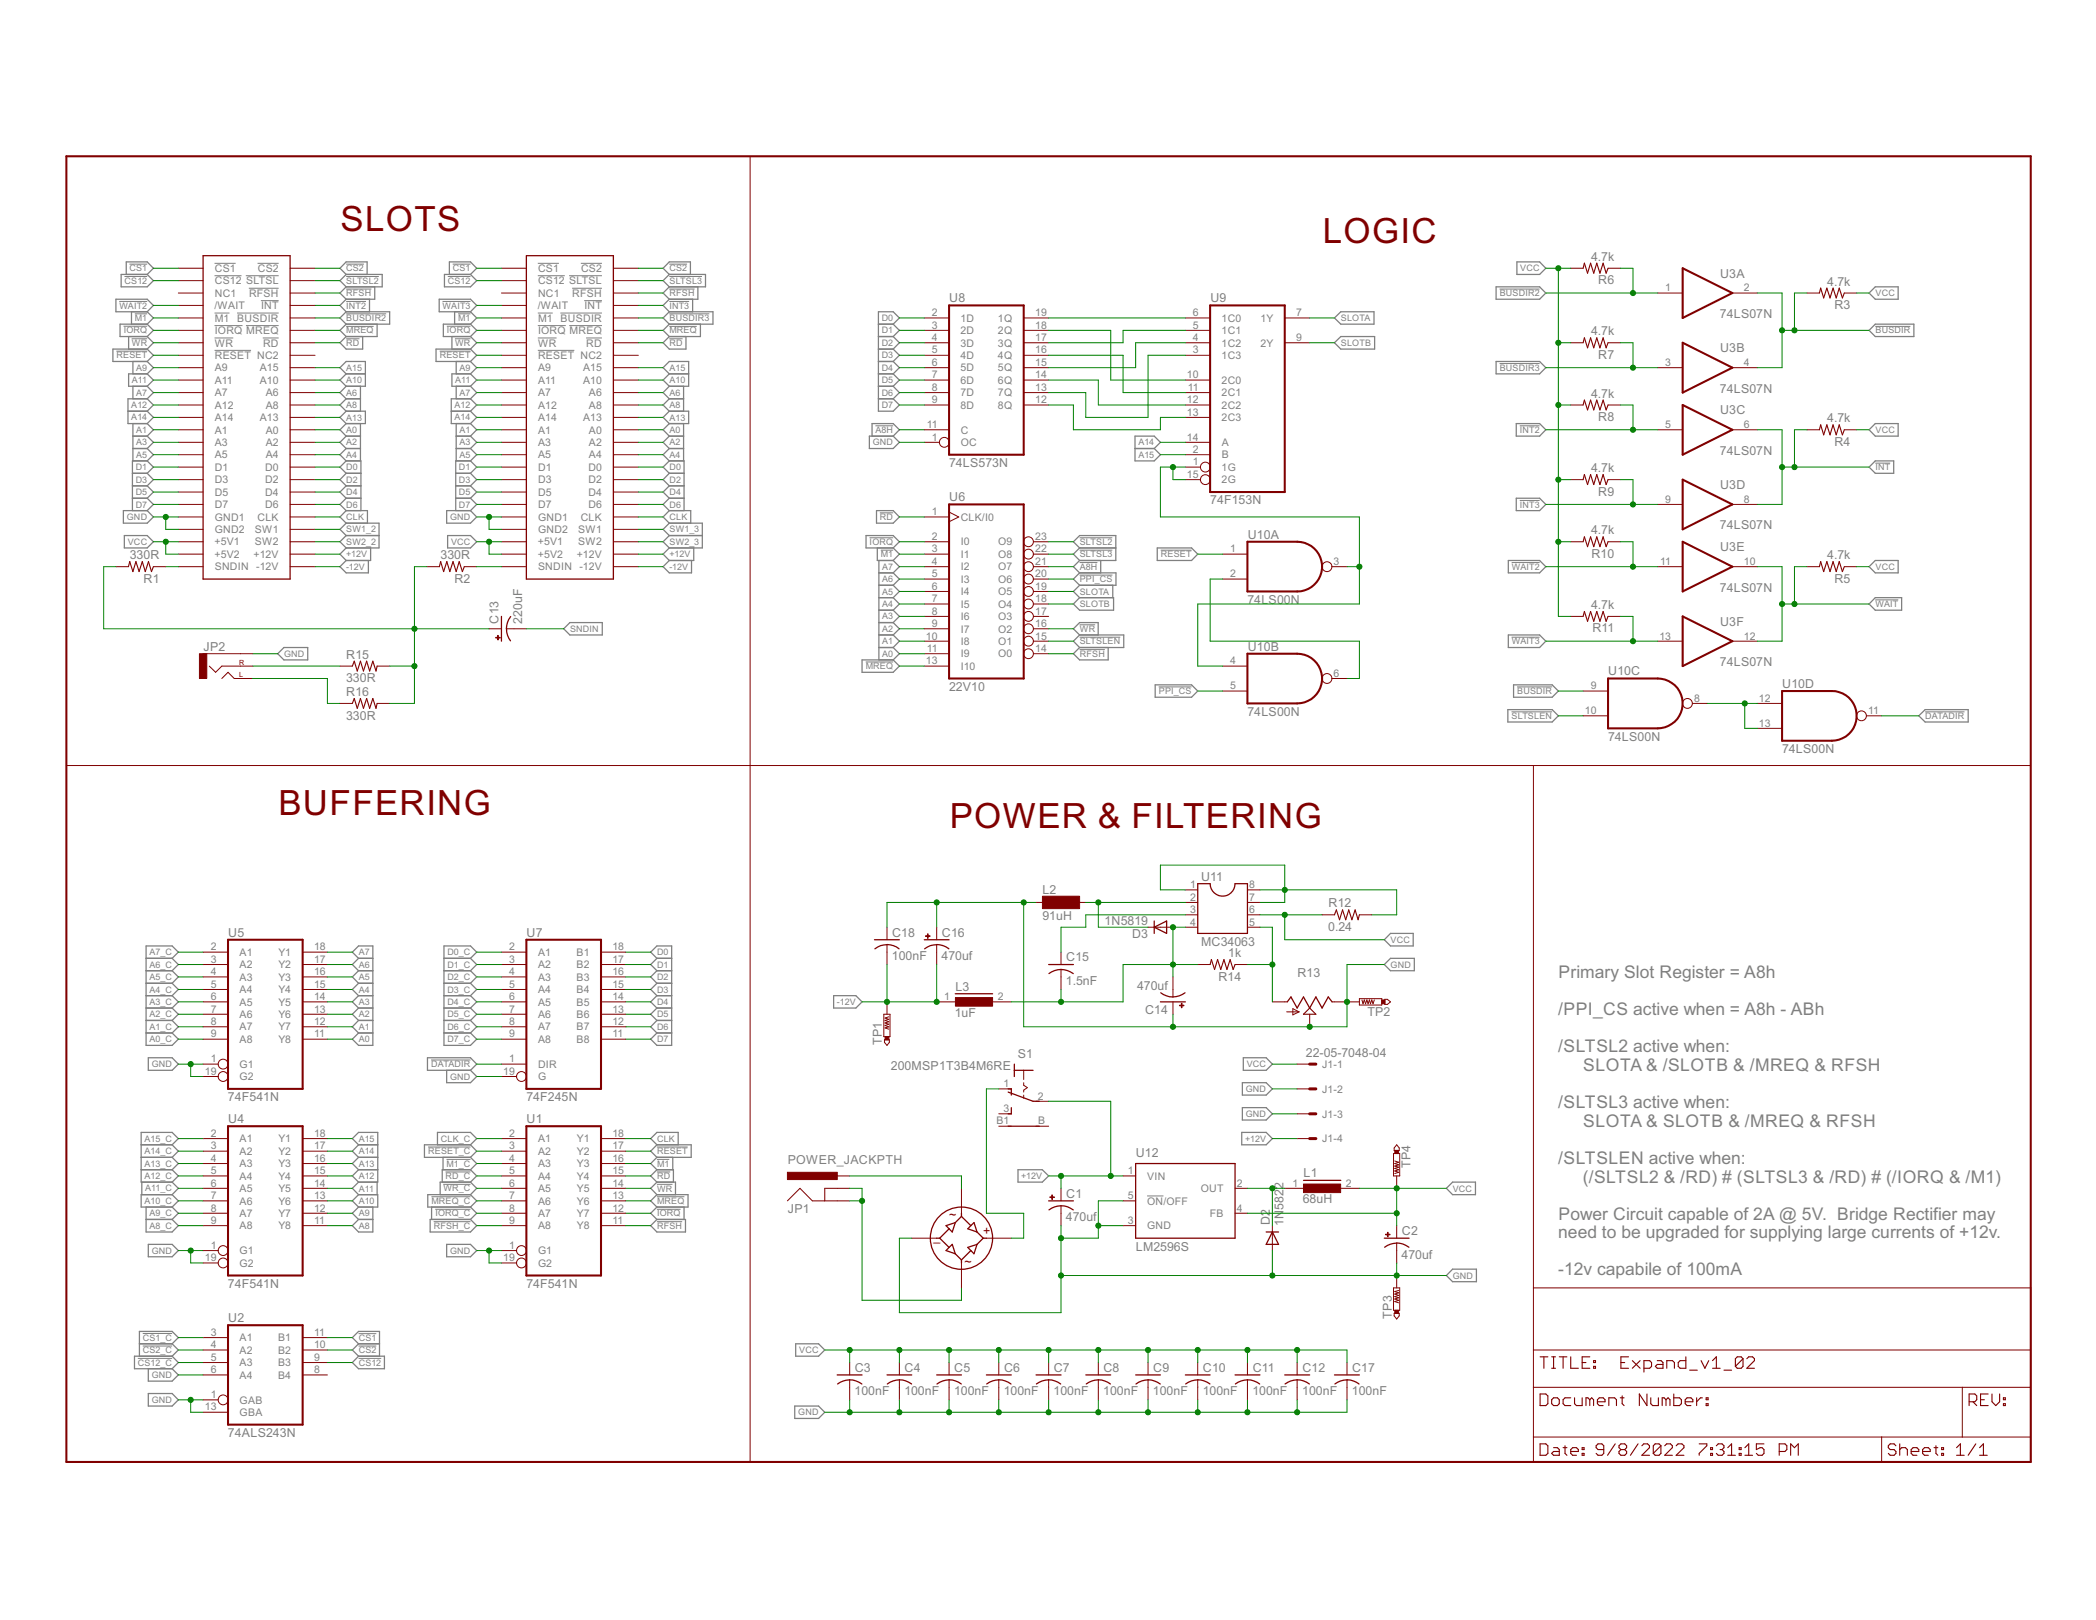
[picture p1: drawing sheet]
<svg xmlns="http://www.w3.org/2000/svg" width="279mm" height="216mm" viewBox="0 0 279 216" stroke-linecap="round" stroke-linejoin="round" font-family="sans-serif">
<defs><g id="words">
<g font-size="5.2" fill="#800000">
<text x="45.4" y="30.8">SLOTS</text>
<text x="176.3" y="32.4">LOGIC</text>
<text x="37.1" y="108.7">BUFFERING</text>
<text x="126.6" y="110.3">POWER &amp; FILTERING</text>
</g>
<g font-size="2.6" fill="#808080">
<text x="207.8" y="130.4">Primary Slot Register = A8h</text>
<text x="207.7" y="135.3">/PPI_CS active when = A8h - ABh</text>
<text x="207.7" y="140.3">/SLTSL2 active when:</text>
<text x="211" y="142.7">SLOTA &amp; /SLOTB &amp; /MREQ &amp; RFSH</text>
<text x="207.7" y="147.7">/SLTSL3 active when:</text>
<text x="207.7" y="155.1">/SLTSLEN active when:</text>
<text x="211" y="150.2">SLOTA &amp; SLOTB &amp; /MREQ &amp; RFSH</text>
<text x="211" y="157.6">(/SLTSL2 &amp; /RD) # (SLTSL3 &amp; /RD) # (/IORQ &amp; /M1)</text>
<text x="207.7" y="165">need to be upgraded for supplying large currents of +12v.</text>
<text x="207.8" y="162.6">Power Circuit capable of 2A @ 5V. Bridge Rectifier may</text>
<text x="207.7" y="170">-12v capabile of 100mA</text>
</g>
<g font-size="1.8" fill="#808080">
<text x="212.1" y="34.8">4.7k</text>
<text x="126.5" y="40.3">U8</text>
<text x="161.3" y="40.3">U9</text>
<text x="213.1" y="37.9">R6</text>
<text x="229.3" y="37">U3A</text>
<text x="243.6" y="38.1">4.7k</text>
<text x="244.5" y="41.2">R3</text>
<text x="212.1" y="44.7">4.7k</text>
<text x="213.1" y="47.8">R7</text>
<text x="229.3" y="42.4">74LS07N</text>
<text x="229.3" y="46.9">U3B</text>
<text x="212.1" y="53">4.7k</text>
<text x="229.3" y="52.3">74LS07N</text>
<text x="213.1" y="56.1">R8</text>
<text x="229.3" y="55.2">U3C</text>
<text x="243.6" y="56.3">4.7k</text>
<text x="244.5" y="59.4">R4</text>
<text x="126.5" y="62.3">74LS573N</text>
<text x="212.1" y="62.9">4.7k</text>
<text x="229.3" y="60.6">74LS07N</text>
<text x="229.3" y="65.2">U3D</text>
<text x="126.5" y="66.8">U6</text>
<text x="161.3" y="67.2">74F153N</text>
<text x="166.3" y="71.8">U10A</text>
<text x="212.1" y="71.2">4.7k</text>
<text x="213.1" y="66.1">R9</text>
<text x="229.3" y="70.5">74LS07N</text>
<text x="17.3" y="74.5">330R</text>
<text x="19.1" y="77.7">R1</text>
<text x="58.7" y="74.5">330R</text>
<text x="60.6" y="77.7">R2</text>
<text x="212.1" y="74.3">R10</text>
<text x="229.3" y="73.4">U3E</text>
<text x="243.6" y="74.5">4.7k</text>
<text x="244.5" y="77.7">R5</text>
<text x="66.4" y="83.1" transform="rotate(-90 66.4 83.1)">C13</text>
<text x="69.6" y="83.1" transform="rotate(-90 69.6 83.1)">220uF</text>
<text x="166.3" y="80.5">74LS00N</text>
<text x="212.1" y="81.2">4.7k</text>
<text x="229.3" y="78.8">74LS07N</text>
<text x="229.3" y="83.4">U3F</text>
<text x="27.1" y="86.8">JP2</text>
<text x="46.2" y="87.8">R15</text>
<text x="166.3" y="86.7">U10B</text>
<text x="212.3" y="84.3">R11</text>
<text x="229.3" y="88.8">74LS07N</text>
<text x="46.1" y="90.9">330R</text>
<text x="46.1" y="95.9">330R</text>
<text x="46.2" y="92.8">R16</text>
<text x="126.5" y="92.1">22V10</text>
<text x="166.3" y="95.4">74LS00N</text>
<text x="214.4" y="90">U10C</text>
<text x="237.6" y="91.7">U10D</text>
<text x="214.4" y="98.7">74LS00N</text>
<text x="237.6" y="100.4">74LS00N</text>
<text x="139" y="119.1">L2</text>
<text x="160.1" y="117.4">U11</text>
<text x="30.4" y="124.8">U5</text>
<text x="70.2" y="124.8">U7</text>
<text x="118.9" y="124.8">C18</text>
<text x="125.6" y="124.8">C16</text>
<text x="138.9" y="122.6">91uH</text>
<text x="147.2" y="123.2">1N5819</text>
<text x="150.9" y="125.1">D3</text>
<text x="177.1" y="124.1">0.24</text>
<text x="177.1" y="120.9">R12</text>
<text x="118.9" y="128">100nF</text>
<text x="125.5" y="128">470uf</text>
<text x="142.1" y="131.3">1.5nF</text>
<text x="142.1" y="128.1">C15</text>
<text x="151.6" y="132">470uf</text>
<text x="160.1" y="126.1">MC34063</text>
<text x="162.4" y="130.7">R14</text>
<text x="163.7" y="127.6">1k</text>
<text x="172.9" y="130.2">R13</text>
<text x="127.3" y="135.5">1uF</text>
<text x="127.4" y="132">L3</text>
<text x="152.6" y="135.1">C14</text>
<text x="182.3" y="135.3">TP2</text>
<text x="117.6" y="139.3" transform="rotate(-90 117.6 139.3)">TP1</text>
<text x="118.8" y="142.6">200MSP1T3B4M6RE</text>
<text x="135.7" y="141">S1</text>
<text x="174.1" y="140.9">22-05-7048-04</text>
<text x="30.4" y="146.8">74F541N</text>
<text x="30.4" y="149.7">U4</text>
<text x="70.2" y="146.8">74F245N</text>
<text x="70.2" y="149.7">U1</text>
<text x="105" y="155.1">POWER_JACKPTH</text>
<text x="151.4" y="154.2">U12</text>
<text x="188" y="155.7" transform="rotate(-90 188 155.7)">TP4</text>
<text x="105" y="161.7">JP1</text>
<text x="142.1" y="159.6">C1</text>
<text x="171.1" y="161.2" transform="rotate(-90 171.1 161.2)">5822</text>
<text x="173.7" y="160.4">68uH</text>
<text x="173.8" y="156.9">L1</text>
<text x="142.1" y="162.8">470uf</text>
<text x="151.4" y="166.7">LM2596S</text>
<text x="169.3" y="163.3" transform="rotate(-90 169.3 163.3)">D2</text>
<text x="171.1" y="163.4" transform="rotate(-90 171.1 163.4)">1N</text>
<text x="186.8" y="167.7">470uf</text>
<text x="186.9" y="164.6">C2</text>
<text x="30.4" y="171.6">74F541N</text>
<text x="70.2" y="171.6">74F541N</text>
<text x="30.4" y="176.2">U2</text>
<text x="185.5" y="175.8" transform="rotate(-90 185.5 175.8)">TP3</text>
<text x="113.9" y="186">100nF</text>
<text x="113.9" y="182.8">C3</text>
<text x="120.6" y="186">100nF</text>
<text x="120.6" y="182.8">C4</text>
<text x="127.2" y="186">100nF</text>
<text x="127.2" y="182.8">C5</text>
<text x="133.8" y="186">100nF</text>
<text x="133.8" y="182.8">C6</text>
<text x="140.4" y="186">100nF</text>
<text x="140.5" y="182.8">C7</text>
<text x="147.1" y="186">100nF</text>
<text x="147.1" y="182.8">C8</text>
<text x="153.7" y="186">100nF</text>
<text x="153.7" y="182.8">C9</text>
<text x="160.3" y="186">100nF</text>
<text x="160.4" y="182.8">C10</text>
<text x="167" y="186">100nF</text>
<text x="167" y="182.8">C11</text>
<text x="173.6" y="186">100nF</text>
<text x="173.6" y="182.8">C12</text>
<text x="180.2" y="186">100nF</text>
<text x="180.2" y="182.8">C17</text>
<text x="30.4" y="191.5">74ALS243N</text>
</g>
<g font-size="1.8" fill="#800000">
<text x="124.4" y="165.4">_</text>
<text x="126.5" y="162.5">~</text>
<text x="131.1" y="164.6">+</text>
<text x="128.6" y="168.7">~</text>
</g>
<g font-size="1.6" fill="#808080">
<text x="28.6" y="41.2">/WAIT</text>
<text x="28.6" y="36.2">CS1</text>
<text x="28.6" y="37.9">CS12 SLTSL</text>
<text x="28.6" y="39.6">NC1</text>
<text x="33.2" y="39.6">RFSH</text>
<text x="34.4" y="36.2">CS2</text>
<text x="34.8" y="41.2">INT</text>
<text x="71.7" y="41.2">/WAIT</text>
<text x="71.7" y="36.2">CS1</text>
<text x="71.7" y="37.9">CS12 SLTSL</text>
<text x="71.7" y="39.6">NC1</text>
<text x="76.3" y="39.6">RFSH</text>
<text x="77.5" y="36.2">CS2</text>
<text x="77.9" y="41.2">INT</text>
<text x="222" y="38.8">1</text>
<text x="232.5" y="38.8">2</text>
<text x="28.6" y="42.9">M1 BUSDIR</text>
<text x="28.6" y="44.5">IORQ MREQ</text>
<text x="28.6" y="46.2">WR</text>
<text x="28.6" y="47.8">RESET NC2</text>
<text x="35.1" y="46.2">RD</text>
<text x="71.7" y="42.9">M1 BUSDIR</text>
<text x="71.7" y="44.5">IORQ MREQ</text>
<text x="71.7" y="46.2">WR</text>
<text x="71.7" y="47.8">RESET NC2</text>
<text x="78.2" y="46.2">RD</text>
<text x="124.2" y="42.1">2</text>
<text x="124.2" y="43.8">3</text>
<text x="124.2" y="45.5">4</text>
<text x="124.2" y="47.1">5</text>
<text x="128" y="42.9">1D</text>
<text x="128" y="44.5">2D</text>
<text x="128" y="46.2">3D</text>
<text x="128" y="47.8">4D</text>
<text x="133" y="47.8">4Q</text>
<text x="133" y="46.2">3Q</text>
<text x="133" y="44.5">2Q</text>
<text x="133" y="42.9">1Q</text>
<text x="138" y="47.1">16</text>
<text x="138" y="45.5">17</text>
<text x="138" y="43.8">18</text>
<text x="138" y="42.1">19</text>
<text x="159" y="47.1">3</text>
<text x="159" y="45.5">4</text>
<text x="159" y="43.8">5</text>
<text x="159" y="42.1">6</text>
<text x="162.8" y="47.8">1C3</text>
<text x="162.8" y="46.2">1C2</text>
<text x="162.8" y="44.5">1C1</text>
<text x="162.8" y="42.9">1C0</text>
<text x="168" y="42.9">1Y</text>
<text x="168" y="46.2">2Y</text>
<text x="172.8" y="42.1">7</text>
<text x="172.8" y="45.5">9</text>
<text x="28.6" y="49.5">A9</text>
<text x="28.6" y="51.2">A11</text>
<text x="28.6" y="52.8">A7</text>
<text x="34.6" y="49.5">A15</text>
<text x="34.6" y="51.2">A10</text>
<text x="35.4" y="52.8">A6</text>
<text x="71.7" y="49.5">A9</text>
<text x="71.7" y="51.2">A11</text>
<text x="71.7" y="52.8">A7</text>
<text x="77.7" y="49.5">A15</text>
<text x="77.7" y="51.2">A10</text>
<text x="78.5" y="52.8">A6</text>
<text x="124.2" y="48.8">6</text>
<text x="124.2" y="50.4">7</text>
<text x="124.2" y="52.1">8</text>
<text x="124.2" y="53.7">9</text>
<text x="128" y="49.5">5D</text>
<text x="128" y="51.2">6D</text>
<text x="128" y="52.8">7D</text>
<text x="133" y="52.8">7Q</text>
<text x="133" y="51.2">6Q</text>
<text x="133" y="49.5">5Q</text>
<text x="138" y="53.7">12</text>
<text x="138" y="52.1">13</text>
<text x="138" y="50.4">14</text>
<text x="138" y="48.8">15</text>
<text x="158.2" y="50.4">10</text>
<text x="158.2" y="53.7">12</text>
<text x="158.3" y="52.1">11</text>
<text x="162.8" y="51.2">2C0</text>
<text x="162.8" y="52.8">2C1</text>
<text x="222" y="48.8">3</text>
<text x="232.5" y="48.8">4</text>
<text x="28.6" y="54.5">A12</text>
<text x="28.6" y="56.1">A14</text>
<text x="28.6" y="57.8">A1</text>
<text x="28.6" y="59.4">A3</text>
<text x="34.6" y="56.1">A13</text>
<text x="35.4" y="54.5">A8</text>
<text x="35.4" y="57.8">A0</text>
<text x="35.4" y="59.4">A2</text>
<text x="71.7" y="54.5">A12</text>
<text x="71.7" y="56.1">A14</text>
<text x="71.7" y="57.8">A1</text>
<text x="71.7" y="59.4">A3</text>
<text x="77.7" y="56.1">A13</text>
<text x="78.5" y="54.5">A8</text>
<text x="78.5" y="57.8">A0</text>
<text x="78.5" y="59.4">A2</text>
<text x="123.5" y="57.1">11</text>
<text x="124.2" y="58.7">1</text>
<text x="128" y="54.5">8D</text>
<text x="128.1" y="59.4">OC</text>
<text x="128.1" y="57.8">C</text>
<text x="133" y="54.5">8Q</text>
<text x="158.2" y="55.4">13</text>
<text x="158.2" y="58.7">14</text>
<text x="162.8" y="54.5">2C2</text>
<text x="162.8" y="56.1">2C3</text>
<text x="162.9" y="59.4">A</text>
<text x="222" y="57.1">5</text>
<text x="232.5" y="57.1">6</text>
<text x="28.6" y="61.1">A5</text>
<text x="28.6" y="62.8">D1</text>
<text x="28.6" y="64.4">D3</text>
<text x="35.3" y="62.8">D0</text>
<text x="35.3" y="64.4">D2</text>
<text x="35.4" y="61.1">A4</text>
<text x="71.7" y="61.1">A5</text>
<text x="71.7" y="62.8">D1</text>
<text x="71.7" y="64.4">D3</text>
<text x="78.4" y="62.8">D0</text>
<text x="78.4" y="64.4">D2</text>
<text x="78.5" y="61.1">A4</text>
<text x="158.2" y="63.7">15</text>
<text x="159" y="62">1</text>
<text x="159" y="60.4">2</text>
<text x="162.8" y="62.8">1G</text>
<text x="162.8" y="64.4">2G</text>
<text x="162.9" y="61.1">B</text>
<text x="28.6" y="66.1">D5</text>
<text x="28.6" y="67.7">D7</text>
<text x="28.6" y="69.4">GND1</text>
<text x="28.6" y="71">GND2</text>
<text x="34" y="71">SW1</text>
<text x="34.3" y="69.4">CLK</text>
<text x="35.3" y="66.1">D4</text>
<text x="35.3" y="67.7">D6</text>
<text x="71.7" y="66.1">D5</text>
<text x="71.7" y="67.7">D7</text>
<text x="71.7" y="69.4">GND1</text>
<text x="71.7" y="71">GND2</text>
<text x="77.1" y="71">SW1</text>
<text x="77.4" y="69.4">CLK</text>
<text x="78.4" y="66.1">D4</text>
<text x="78.4" y="67.7">D6</text>
<text x="124.2" y="72">2</text>
<text x="124.2" y="68.7">1</text>
<text x="128.1" y="69.4">CLK/I0</text>
<text x="138" y="72">23</text>
<text x="222" y="67">9</text>
<text x="232.5" y="67">8</text>
<text x="28.6" y="72.7">+5V1</text>
<text x="28.6" y="74.4">+5V2</text>
<text x="28.6" y="76">SNDIN -12V</text>
<text x="33.8" y="74.4">+12V</text>
<text x="34" y="72.7">SW2</text>
<text x="71.7" y="72.7">+5V1</text>
<text x="71.7" y="74.4">+5V2</text>
<text x="71.7" y="76">SNDIN -12V</text>
<text x="76.9" y="74.4">+12V</text>
<text x="77.1" y="72.7">SW2</text>
<text x="124.2" y="73.6">3</text>
<text x="124.2" y="75.3">4</text>
<text x="124.2" y="76.9">5</text>
<text x="128.1" y="72.7">I0</text>
<text x="128.1" y="74.4">I1</text>
<text x="128.1" y="76">I2</text>
<text x="128.1" y="77.7">I3</text>
<text x="133.1" y="77.7">O6</text>
<text x="133.1" y="76">O7</text>
<text x="133.1" y="74.4">O8</text>
<text x="133.1" y="72.7">O9</text>
<text x="138" y="76.9">20</text>
<text x="138" y="75.3">21</text>
<text x="138" y="73.6">22</text>
<text x="164" y="73.6">1</text>
<text x="164" y="76.9">2</text>
<text x="177.8" y="75.3">3</text>
<text x="221.3" y="75.3">11</text>
<text x="232.5" y="75.3">10</text>
<text x="124.2" y="78.6">6</text>
<text x="124.2" y="80.3">7</text>
<text x="124.2" y="81.9">8</text>
<text x="124.2" y="83.6">9</text>
<text x="128.1" y="79.3">I4</text>
<text x="128.1" y="81">I5</text>
<text x="128.1" y="82.6">I6</text>
<text x="133.1" y="82.6">O3</text>
<text x="133.1" y="81">O4</text>
<text x="133.1" y="79.3">O5</text>
<text x="138" y="83.6">16</text>
<text x="138" y="81.9">17</text>
<text x="138" y="80.3">18</text>
<text x="138" y="78.6">19</text>
<text x="123.4" y="85.2">10</text>
<text x="123.4" y="88.5">13</text>
<text x="123.5" y="86.9">11</text>
<text x="128.1" y="84.3">I7</text>
<text x="128.1" y="86">I8</text>
<text x="128.1" y="87.6">I9</text>
<text x="128.1" y="89.3">I10</text>
<text x="133.1" y="86">O1</text>
<text x="133.1" y="84.3">O2</text>
<text x="133.1" y="87.6">O0</text>
<text x="138" y="85.2">15</text>
<text x="138" y="86.9">14</text>
<text x="164" y="88.5">4</text>
<text x="221.2" y="85.2">13</text>
<text x="232.5" y="85.2">12</text>
<text x="164" y="91.9">5</text>
<text x="177.8" y="90.2">6</text>
<text x="211.3" y="95.2">10</text>
<text x="212" y="91.9">9</text>
<text x="225.8" y="93.5">8</text>
<text x="234.5" y="93.5">12</text>
<text x="249" y="95.2">11</text>
<text x="234.5" y="96.8">13</text>
<text x="158.6" y="118.4">1</text>
<text x="166.5" y="118.4">8</text>
<text x="158.6" y="120">2</text>
<text x="158.6" y="121.7">3</text>
<text x="158.6" y="123.3">4</text>
<text x="166.5" y="123.3">5</text>
<text x="166.5" y="121.7">6</text>
<text x="166.5" y="120">7</text>
<text x="28.1" y="126.7">2</text>
<text x="28.1" y="128.3">3</text>
<text x="28.1" y="130">4</text>
<text x="28.1" y="131.6">5</text>
<text x="31.9" y="127.4">A1</text>
<text x="31.9" y="129">A2</text>
<text x="31.9" y="130.7">A3</text>
<text x="37.1" y="130.7">Y3</text>
<text x="37.1" y="129">Y2</text>
<text x="37.1" y="127.4">Y1</text>
<text x="41.9" y="131.6">15</text>
<text x="41.9" y="130">16</text>
<text x="41.9" y="128.3">17</text>
<text x="41.9" y="126.7">18</text>
<text x="67.9" y="126.7">2</text>
<text x="67.9" y="128.3">3</text>
<text x="67.9" y="130">4</text>
<text x="67.9" y="131.6">5</text>
<text x="71.7" y="127.4">A1</text>
<text x="71.7" y="129">A2</text>
<text x="71.7" y="130.7">A3</text>
<text x="76.9" y="130.7">B3</text>
<text x="76.9" y="129">B2</text>
<text x="76.9" y="127.4">B1</text>
<text x="81.6" y="131.6">15</text>
<text x="81.6" y="130">16</text>
<text x="81.6" y="128.3">17</text>
<text x="81.6" y="126.7">18</text>
<text x="28.1" y="133.3">6</text>
<text x="28.1" y="134.9">7</text>
<text x="28.1" y="136.6">8</text>
<text x="31.9" y="132.4">A4</text>
<text x="31.9" y="134">A5</text>
<text x="31.9" y="135.7">A6</text>
<text x="31.9" y="137.3">A7</text>
<text x="37.1" y="137.3">Y7</text>
<text x="37.1" y="135.7">Y6</text>
<text x="37.1" y="134">Y5</text>
<text x="37.1" y="132.4">Y4</text>
<text x="41.9" y="136.6">12</text>
<text x="41.9" y="134.9">13</text>
<text x="41.9" y="133.3">14</text>
<text x="67.9" y="133.3">6</text>
<text x="67.9" y="134.9">7</text>
<text x="67.9" y="136.6">8</text>
<text x="71.7" y="132.4">A4</text>
<text x="71.7" y="134">A5</text>
<text x="71.7" y="135.7">A6</text>
<text x="71.7" y="137.3">A7</text>
<text x="76.9" y="137.3">B7</text>
<text x="76.9" y="135.7">B6</text>
<text x="76.9" y="134">B5</text>
<text x="76.9" y="132.4">B4</text>
<text x="81.6" y="136.6">12</text>
<text x="81.6" y="134.9">13</text>
<text x="81.6" y="133.3">14</text>
<text x="125.9" y="133.3">1</text>
<text x="133" y="133.3">2</text>
<text x="27.3" y="143.2">19</text>
<text x="28.1" y="141.6">1</text>
<text x="28.1" y="138.3">9</text>
<text x="31.9" y="142.3">G1</text>
<text x="31.9" y="139">A8</text>
<text x="31.9" y="144">G2</text>
<text x="37.1" y="139">Y8</text>
<text x="41.9" y="138.3">11</text>
<text x="67.1" y="143.2">19</text>
<text x="67.9" y="141.6">1</text>
<text x="67.9" y="138.3">9</text>
<text x="71.7" y="142.3">DIR</text>
<text x="71.7" y="139">A8</text>
<text x="71.7" y="144">G</text>
<text x="76.9" y="139">B8</text>
<text x="81.6" y="138.3">11</text>
<text x="176.3" y="142.3">J1-1</text>
<text x="132.8" y="149.9">B1</text>
<text x="133.8" y="148.2">3</text>
<text x="133.8" y="144.9">1</text>
<text x="138.3" y="146.5">2</text>
<text x="138.4" y="149.9">B</text>
<text x="176.3" y="145.6">J1-2</text>
<text x="176.3" y="148.9">J1-3</text>
<text x="28.1" y="151.5">2</text>
<text x="28.1" y="153.2">3</text>
<text x="28.1" y="154.8">4</text>
<text x="31.9" y="152.2">A1</text>
<text x="31.9" y="153.9">A2</text>
<text x="31.9" y="155.6">A3</text>
<text x="37.1" y="155.6">Y3</text>
<text x="37.1" y="153.9">Y2</text>
<text x="37.1" y="152.2">Y1</text>
<text x="41.9" y="154.8">16</text>
<text x="41.9" y="153.2">17</text>
<text x="41.9" y="151.5">18</text>
<text x="67.9" y="151.5">2</text>
<text x="67.9" y="153.2">3</text>
<text x="67.9" y="154.8">4</text>
<text x="71.7" y="152.2">A1</text>
<text x="71.7" y="153.9">A2</text>
<text x="71.7" y="155.6">A3</text>
<text x="76.9" y="155.6">Y3</text>
<text x="76.9" y="153.9">Y2</text>
<text x="76.9" y="152.2">Y1</text>
<text x="81.6" y="154.8">16</text>
<text x="81.6" y="153.2">17</text>
<text x="81.6" y="151.5">18</text>
<text x="176.3" y="152.2">J1-4</text>
<text x="28.1" y="156.5">5</text>
<text x="28.1" y="158.1">6</text>
<text x="28.1" y="159.8">7</text>
<text x="28.1" y="161.5">8</text>
<text x="31.9" y="157.2">A4</text>
<text x="31.9" y="158.9">A5</text>
<text x="31.9" y="160.5">A6</text>
<text x="37.1" y="160.5">Y6</text>
<text x="37.1" y="158.9">Y5</text>
<text x="37.1" y="157.2">Y4</text>
<text x="41.9" y="161.5">12</text>
<text x="41.9" y="159.8">13</text>
<text x="41.9" y="158.1">14</text>
<text x="41.9" y="156.5">15</text>
<text x="67.9" y="156.5">5</text>
<text x="67.9" y="158.1">6</text>
<text x="67.9" y="159.8">7</text>
<text x="67.9" y="161.5">8</text>
<text x="71.7" y="157.2">A4</text>
<text x="71.7" y="158.9">A5</text>
<text x="71.7" y="160.5">A6</text>
<text x="76.9" y="160.5">Y6</text>
<text x="76.9" y="158.9">Y5</text>
<text x="76.9" y="157.2">Y4</text>
<text x="81.6" y="161.5">12</text>
<text x="81.6" y="159.8">13</text>
<text x="81.6" y="158.1">14</text>
<text x="81.6" y="156.5">15</text>
<text x="150.4" y="156.5">1</text>
<text x="150.4" y="159.8">5</text>
<text x="152.9" y="157.2">VIN</text>
<text x="152.9" y="160.5">ON/OFF</text>
<text x="160.1" y="158.9">OUT</text>
<text x="164.9" y="158.1">2</text>
<text x="164.9" y="161.5">4</text>
<text x="172.3" y="158.1">1</text>
<text x="179.4" y="158.1">2</text>
<text x="28.1" y="166.4">1</text>
<text x="28.1" y="163.1">9</text>
<text x="31.9" y="167.2">G1</text>
<text x="31.9" y="162.2">A7</text>
<text x="31.9" y="163.8">A8</text>
<text x="37.1" y="163.8">Y8</text>
<text x="37.1" y="162.2">Y7</text>
<text x="41.9" y="163.1">11</text>
<text x="67.9" y="166.4">1</text>
<text x="67.9" y="163.1">9</text>
<text x="71.7" y="167.2">G1</text>
<text x="71.7" y="162.2">A7</text>
<text x="71.7" y="163.8">A8</text>
<text x="76.9" y="163.8">Y8</text>
<text x="76.9" y="162.2">Y7</text>
<text x="81.6" y="163.1">11</text>
<text x="150.4" y="163.1">3</text>
<text x="152.9" y="163.8">GND</text>
<text x="161.3" y="162.2">FB</text>
<text x="27.3" y="168.1">19</text>
<text x="31.9" y="168.8">G2</text>
<text x="67.1" y="168.1">19</text>
<text x="71.7" y="168.8">G2</text>
<text x="28.1" y="178">3</text>
<text x="28.1" y="179.7">4</text>
<text x="31.9" y="178.8">A1</text>
<text x="37.1" y="178.8">B1</text>
<text x="41.9" y="179.7">10</text>
<text x="41.9" y="178">11</text>
<text x="28.1" y="181.3">5</text>
<text x="28.1" y="183">6</text>
<text x="31.9" y="180.4">A2</text>
<text x="31.9" y="182.1">A3</text>
<text x="31.9" y="183.7">A4</text>
<text x="37.1" y="183.7">B4</text>
<text x="37.1" y="182.1">B3</text>
<text x="37.1" y="180.4">B2</text>
<text x="41.9" y="183">8</text>
<text x="41.9" y="181.3">9</text>
<text x="27.3" y="188">13</text>
<text x="28.1" y="186.3">1</text>
<text x="31.9" y="187.1">GAB</text>
<text x="31.9" y="188.7">GBA</text>
</g>
<g font-size="1.3" fill="#808080">
<text x="15.9" y="41.1">WAIT2</text>
<text x="16.6" y="37.8">CS12</text>
<text x="17.3" y="36.2">CS1</text>
<text x="46.2" y="36.2">CS2</text>
<text x="46.2" y="39.5">RFSH</text>
<text x="46.2" y="41.1">INT2</text>
<text x="46.2" y="37.8">SLTSL2</text>
<text x="59" y="41.1">WAIT3</text>
<text x="59.7" y="37.8">CS12</text>
<text x="60.4" y="36.2">CS1</text>
<text x="89.2" y="36.2">CS2</text>
<text x="89.2" y="39.5">RFSH</text>
<text x="89.2" y="41.1">INT3</text>
<text x="89.2" y="37.8">SLTSL3</text>
<text x="199.9" y="39.5">BUSDIR2</text>
<text x="202.7" y="36.2">VCC</text>
<text x="250" y="39.5">VCC</text>
<text x="15.5" y="47.8">RESET</text>
<text x="16.5" y="44.4">IORQ</text>
<text x="17.6" y="46.1">WR</text>
<text x="18" y="42.8">M1</text>
<text x="46.2" y="46.1">RD</text>
<text x="46.2" y="44.4">MREQ</text>
<text x="46.2" y="42.8">BUSDIR2</text>
<text x="58.6" y="47.8">RESET</text>
<text x="59.6" y="44.4">IORQ</text>
<text x="60.7" y="46.1">WR</text>
<text x="61.1" y="42.8">M1</text>
<text x="89.2" y="46.1">RD</text>
<text x="89.2" y="44.4">MREQ</text>
<text x="89.2" y="42.8">BUSDIR3</text>
<text x="117.5" y="47.8">D3</text>
<text x="117.5" y="44.4">D1</text>
<text x="117.5" y="42.8">D0</text>
<text x="117.5" y="46.1">D2</text>
<text x="178.7" y="42.8">SLOTA</text>
<text x="178.7" y="46.1">SLOTB</text>
<text x="250" y="44.4">BUSDIR</text>
<text x="17.6" y="51.1">A11</text>
<text x="18.2" y="52.7">A7</text>
<text x="18.2" y="49.4">A9</text>
<text x="46.2" y="52.7">A6</text>
<text x="46.2" y="49.4">A15</text>
<text x="46.2" y="51.1">A10</text>
<text x="60.7" y="51.1">A11</text>
<text x="61.2" y="52.7">A7</text>
<text x="61.2" y="49.4">A9</text>
<text x="89.2" y="52.7">A6</text>
<text x="89.2" y="49.4">A15</text>
<text x="89.2" y="51.1">A10</text>
<text x="117.5" y="51.1">D5</text>
<text x="117.5" y="49.4">D4</text>
<text x="117.5" y="52.7">D6</text>
<text x="199.9" y="49.4">BUSDIR3</text>
<text x="17.5" y="56">A14</text>
<text x="17.5" y="54.4">A12</text>
<text x="18.2" y="59.4">A3</text>
<text x="18.2" y="57.7">A1</text>
<text x="46.2" y="59.4">A2</text>
<text x="46.2" y="57.7">A0</text>
<text x="46.2" y="56">A13</text>
<text x="46.2" y="54.4">A8</text>
<text x="60.6" y="56">A14</text>
<text x="60.6" y="54.4">A12</text>
<text x="61.2" y="59.4">A3</text>
<text x="61.2" y="57.7">A1</text>
<text x="89.2" y="59.4">A2</text>
<text x="89.2" y="57.7">A0</text>
<text x="89.2" y="56">A13</text>
<text x="89.2" y="54.4">A8</text>
<text x="116.3" y="59.4">GND</text>
<text x="116.7" y="57.7">A8H</text>
<text x="117.5" y="54.4">D7</text>
<text x="151.7" y="59.4">A14</text>
<text x="202.6" y="57.7">INT2</text>
<text x="250" y="57.7">VCC</text>
<text x="18.1" y="66">D5</text>
<text x="18.1" y="64.3">D3</text>
<text x="18.1" y="62.7">D1</text>
<text x="18.2" y="61">A5</text>
<text x="46.2" y="61">A4</text>
<text x="46.2" y="62.7">D0</text>
<text x="46.2" y="64.3">D2</text>
<text x="46.2" y="66">D4</text>
<text x="61.2" y="66">D5</text>
<text x="61.2" y="64.3">D3</text>
<text x="61.2" y="62.7">D1</text>
<text x="61.2" y="61">A5</text>
<text x="89.2" y="61">A4</text>
<text x="89.2" y="62.7">D0</text>
<text x="89.2" y="64.3">D2</text>
<text x="89.2" y="66">D4</text>
<text x="151.7" y="61">A15</text>
<text x="250" y="62.7">INT</text>
<text x="16.9" y="69.3">GND</text>
<text x="18.1" y="67.6">D7</text>
<text x="46.2" y="69.3">CLK</text>
<text x="46.2" y="67.6">D6</text>
<text x="46.2" y="71">SW1_2</text>
<text x="60" y="69.3">GND</text>
<text x="61.2" y="67.6">D7</text>
<text x="89.2" y="69.3">CLK</text>
<text x="89.2" y="67.6">D6</text>
<text x="89.2" y="71">SW1_3</text>
<text x="117.3" y="69.3">RD</text>
<text x="202.6" y="67.6">INT3</text>
<text x="17" y="72.6">VCC</text>
<text x="46.1" y="74.3">+12V</text>
<text x="46.1" y="75.9">-12V</text>
<text x="46.2" y="72.6">SW2_2</text>
<text x="60.1" y="72.6">VCC</text>
<text x="89.2" y="74.3">+12V</text>
<text x="89.2" y="75.9">-12V</text>
<text x="89.2" y="72.6">SW2_3</text>
<text x="115.9" y="72.6">IORQ</text>
<text x="117.4" y="74.3">M1</text>
<text x="117.6" y="75.9">A7</text>
<text x="117.6" y="77.6">A6</text>
<text x="143.9" y="74.3">SLTSL3</text>
<text x="143.9" y="72.6">SLTSL2</text>
<text x="143.9" y="75.9">A8H</text>
<text x="143.9" y="77.6">PPI_CS</text>
<text x="154.7" y="74.3">RESET</text>
<text x="201.5" y="75.9">WAIT2</text>
<text x="250" y="75.9">VCC</text>
<text x="117.6" y="80.9">A4</text>
<text x="117.6" y="79.2">A5</text>
<text x="117.6" y="82.6">A3</text>
<text x="143.9" y="79.2">SLOTA</text>
<text x="143.9" y="80.9">SLOTB</text>
<text x="250" y="80.9">WAIT</text>
<text x="37.9" y="87.5">GND</text>
<text x="76" y="84.2">SNDIN</text>
<text x="115.4" y="89.2">MREQ</text>
<text x="117.6" y="84.2">A2</text>
<text x="117.6" y="85.9">A1</text>
<text x="117.6" y="87.5">A0</text>
<text x="143.9" y="84.2">WR</text>
<text x="143.9" y="87.5">RFSH</text>
<text x="143.9" y="85.9">SLTSLEN</text>
<text x="201.5" y="85.9">WAIT3</text>
<text x="154.5" y="92.5">PPI_CS</text>
<text x="201.5" y="95.8">SLTSLEN</text>
<text x="202.2" y="92.5">BUSDIR</text>
<text x="256.6" y="95.8">DATADIR</text>
<text x="185.4" y="125.6">VCC</text>
<text x="19.9" y="127.3">A7_C</text>
<text x="19.9" y="129">A6_C</text>
<text x="19.9" y="130.6">A5_C</text>
<text x="47.8" y="127.3">A7</text>
<text x="47.8" y="129">A6</text>
<text x="47.8" y="130.6">A5</text>
<text x="59.6" y="127.3">D0_C</text>
<text x="59.6" y="129">D1_C</text>
<text x="59.6" y="130.6">D2_C</text>
<text x="87.6" y="129">D1</text>
<text x="87.6" y="127.3">D0</text>
<text x="87.6" y="130.6">D2</text>
<text x="185.4" y="129">GND</text>
<text x="19.9" y="132.3">A4_C</text>
<text x="19.9" y="133.9">A3_C</text>
<text x="19.9" y="135.6">A2_C</text>
<text x="19.9" y="137.2">A1_C</text>
<text x="47.8" y="132.3">A4</text>
<text x="47.8" y="133.9">A3</text>
<text x="47.8" y="135.6">A2</text>
<text x="47.8" y="137.2">A1</text>
<text x="59.6" y="132.3">D3_C</text>
<text x="59.6" y="133.9">D4_C</text>
<text x="59.6" y="135.6">D5_C</text>
<text x="59.6" y="137.2">D6_C</text>
<text x="87.6" y="135.6">D5</text>
<text x="87.6" y="132.3">D3</text>
<text x="87.6" y="133.9">D4</text>
<text x="87.6" y="137.2">D6</text>
<text x="111.6" y="133.9">-12V</text>
<text x="19.9" y="138.9">A0_C</text>
<text x="20.2" y="142.2">GND</text>
<text x="47.8" y="138.9">A0</text>
<text x="57.5" y="142.2">DATADIR</text>
<text x="59.6" y="138.9">D7_C</text>
<text x="60" y="143.9">GND</text>
<text x="87.6" y="138.9">D7</text>
<text x="166.2" y="142.2">VCC</text>
<text x="166.1" y="145.5">GND</text>
<text x="166.1" y="148.8">GND</text>
<text x="19.3" y="152.2">A15_C</text>
<text x="19.3" y="153.8">A14_C</text>
<text x="19.3" y="155.5">A13_C</text>
<text x="47.8" y="152.2">A15</text>
<text x="47.8" y="153.8">A14</text>
<text x="47.8" y="155.5">A13</text>
<text x="57.1" y="153.8">RESET_C</text>
<text x="58.8" y="152.2">CLK_C</text>
<text x="59.5" y="155.5">M1_C</text>
<text x="87.6" y="152.2">CLK</text>
<text x="87.6" y="153.8">RESET</text>
<text x="87.6" y="155.5">M1</text>
<text x="166" y="152.2">+12V</text>
<text x="19.3" y="157.1">A12_C</text>
<text x="19.3" y="160.4">A10_C</text>
<text x="19.4" y="158.8">A11_C</text>
<text x="47.8" y="157.1">A12</text>
<text x="47.8" y="158.8">A11</text>
<text x="47.8" y="160.5">A10</text>
<text x="57.5" y="160.4">MREQ_C</text>
<text x="59.1" y="158.8">WR_C</text>
<text x="59.4" y="157.1">RD_C</text>
<text x="87.6" y="157.1">RD</text>
<text x="87.6" y="158.8">WR</text>
<text x="87.6" y="160.5">MREQ</text>
<text x="136.1" y="157.1">+12V</text>
<text x="193.7" y="158.8">VCC</text>
<text x="19.9" y="162.1">A9_C</text>
<text x="19.9" y="163.8">A8_C</text>
<text x="20.2" y="167.1">GND</text>
<text x="47.8" y="162.1">A9</text>
<text x="47.8" y="163.8">A8</text>
<text x="57.8" y="163.8">RFSH_C</text>
<text x="58" y="162.1">IORQ_C</text>
<text x="60" y="167.1">GND</text>
<text x="87.6" y="162.1">IORQ</text>
<text x="87.6" y="163.8">RFSH</text>
<text x="193.7" y="170.4">GND</text>
<text x="19" y="178.7">CS1_C</text>
<text x="47.8" y="178.7">CS1</text>
<text x="18.4" y="182">CS12_C</text>
<text x="19" y="180.3">CS2_C</text>
<text x="20.2" y="183.6">GND</text>
<text x="47.8" y="180.3">CS2</text>
<text x="47.8" y="182">CS12</text>
<text x="106.5" y="180.3">VCC</text>
<text x="20.2" y="187">GND</text>
<text x="106.4" y="188.6">GND</text>
</g>
<g font-size="1.1" fill="#800000">
<text x="31.9" y="88.6">R</text>
<text x="31.9" y="90.3">L</text>
</g>
</g></defs>
<g fill="none" stroke="#808080" stroke-width=".13">
<path d="M16.6 36.9h3M17.3 35.2h2.3M28.6 35.1h2.8M28.6 36.7h3.6M32.8 36.7h4.3M33.2 38.4h3.9M34.3 35.1h2.8M46.1 35.2h2.4M46.1 36.9h4.4M46.1 38.5h3.4M59.7 36.9h3M60.3 35.2h2.4"/>
<path d="M71.7 35.1h2.8M71.7 36.7h3.6M75.9 36.7h4.3M76.3 38.4h3.9M77.4 35.1h2.8M89.2 35.2h2.4M89.2 36.9h4.4M89.2 38.5h3.4M199.9 38.5h5.3M15.5 46.8h4.1M15.9 40.2h3.7M16.5 43.5h3.1"/>
<path d="M17.5 45.1h2.1M18 41.8h1.6M28.6 41.7h2M28.6 43.4h3.7M28.6 45h2.5M28.6 46.7h4.9M31.6 41.7h5.5M32.8 43.4h4.3M34.8 40.1h2.3M35 45h2.1M46.1 45.1h1.8M46.1 43.5h3.7"/>
<path d="M46.1 41.8h5.4M46.1 40.2h2.7M58.6 46.8h4.1M59 40.2h3.7M59.6 43.5h3.1M60.6 45.1h2.1M61.1 41.8h1.6M71.7 41.7h2M71.7 43.4h3.7M71.7 45h2.5M71.7 46.7h4.9M74.7 41.7h5.5"/>
<path d="M75.9 43.4h4.3M77.9 40.1h2.3M78.1 45h2.1M89.2 45.1h1.8M89.2 43.5h3.7M89.2 41.8h5.4M89.2 40.2h2.7M116.7 56.7h2.4M199.9 48.5h5.3M202.6 56.7h2.6M250 43.5h4.7M115.9 71.7h3.2"/>
<path d="M117.3 68.3h1.8M117.4 73.3h1.7M143.9 71.7h4.4M143.9 73.3h4.4M143.9 75h2.4M143.9 76.6h4.4M154.7 73.3h4.1M201.5 75h3.7M202.6 66.7h2.6M250 79.9h3M250 61.7h2M115.4 88.2h3.7"/>
<path d="M143.9 83.3h2.1M143.9 86.6h3.4M143.9 84.9h5.4M154.5 91.5h4.3M201.5 94.9h5.4M201.5 84.9h3.7M202.2 91.5h4.7M256.6 94.9h5.3M57.1 152.9h5.6M57.5 141.3h5.2M57.5 159.5h5.2M59.1 157.8h3.6"/>
<path d="M59.4 156.2h3.3M59.5 154.5h3.2M87.6 156.2h1.7M87.6 157.8h2M87.6 159.5h3.6M87.6 152.9h4.1M87.6 154.5h1.6M152.9 159.4h2.2M19 177.7h3.9M19 179.4h3.9M47.8 177.7h2.4M47.8 179.4h2.4"/>
<path d="M57.8 162.8h4.9M58 161.2h4.7M87.6 161.2h3.1M87.6 162.8h3.3M18.4 181h4.5M47.8 181h3"/>
</g>
<g fill="none" stroke="#808080" stroke-width=".17">
<path d="M15.5 39.9h4.1l.8 .8-.8 .9h-4.1zM16.2 36.6h3.4l.8 .8-.8 .8h-3.4zM16.8 36.6v-1.7h2.8l.8 .9-.8 .8M46.1 36.6h4.8v1.6h-4.8M46.1 36.6l-.8-.8 .8-.9h2.8v1.7M46.1 38.2l-.8 .9 .8 .8M46.1 39.9l-.8 .8 .8 .9M46.1 36.6l-.8 .8 .8 .8M49.3 39.9v1.7M50 38.2v1.7h-3.9M58.5 39.9h4.2l.8 .8-.8 .9h-4.2zM59.2 36.6h3.5l.8 .8-.8 .8h-3.5z"/>
<path d="M59.9 36.6v-1.7h2.8l.8 .9-.8 .8M89.2 36.6h4.8v1.6h-4.8M89.2 36.6l-.8-.8 .8-.9h2.8v1.7M89.2 38.2l-.8 .9 .8 .8M89.2 36.6l-.8 .8 .8 .8M89.2 39.9l-.8 .8 .8 .9M92.3 39.9v1.7M93 38.2v1.7h-3.8M199.4 38.2h5.8l.9 .9-.9 .8h-5.8zM202.2 34.9h3l.9 .9-.9 .8h-3zM250 38.2h3v1.7h-3l-.8-.8zM17.1 54.8h2.5"/>
<path d="M17.1 44.9v1.6M17.5 41.6v1.6M17.7 59.8h1.9M17.7 58.1h1.9M17.7 48.2v1.6M17.7 51.5v1.6M17.7 56.5v4.9M19.6 43.2h-3.6v1.7h3.6M19.6 46.5h-4.6v1.7h4.6M19.6 44.9l.8 .8-.8 .8M19.6 49.8h-2.5v1.7h2.5M19.6 43.2l.8 .8-.8 .9"/>
<path d="M19.6 51.5l.8 .8-.8 .8M19.6 53.1h-2.5v3.4h2.5M19.6 59.8l.8 .8-.8 .8M19.6 58.1l.8 .8-.8 .9M19.6 56.5l.8 .8-.8 .8M19.6 54.8l.8 .8-.8 .9M19.6 53.1l.8 .9-.8 .8M19.6 49.8l.8 .9-.8 .8M19.6 48.2l.8 .8-.8 .8M19.6 46.5l.8 .8-.8 .9M19.6 41.6l.8 .8-.8 .8M46.1 53.1l-.8 .9 .8 .8"/>
<path d="M46.1 54.8l-.8 .8 .8 .9M46.1 44.9l-.8 .8 .8 .8h2.2v-1.6M46.1 43.2l-.8 .8 .8 .9M46.1 41.6h5.8v1.6h-5.8M46.1 59.8h1.9M46.1 58.1h1.9M46.1 53.1h1.9M46.1 49.8l-.8-.8 .8-.8h2.6v3.3h-2.6M46.1 51.5l-.8 .8 .8 .8M46.1 59.8l-.8 .8 .8 .8M46.1 58.1l-.8 .8 .8 .9M46.1 54.8h2.6v1.7h-2.6"/>
<path d="M46.1 56.5l-.8 .8 .8 .8M46.1 49.8h2.6M46.1 49.8l-.8 .9 .8 .8M46.1 41.6l-.8 .8 .8 .8M48 51.5v3.3M48 56.5v4.9M50.3 43.2v1.7h-4.2M60.2 54.8h2.5M60.2 44.9v1.6M60.6 41.6v1.6M60.8 59.8h1.9M60.8 58.1h1.9"/>
<path d="M60.8 48.2v1.6M60.8 51.5v1.6M60.8 56.5v4.9M62.7 43.2h-3.6v1.7h3.6M62.7 46.5h-4.6v1.7h4.6M62.7 44.9l.8 .8-.8 .8M62.7 49.8h-2.5v1.7h2.5M62.7 43.2l.8 .8-.8 .9M62.7 59.8l.8 .8-.8 .8M62.7 53.1h-2.5v3.4h2.5M62.7 51.5l.8 .8-.8 .8M62.7 41.6l.8 .8-.8 .8"/>
<path d="M62.7 58.1l.8 .8-.8 .9M62.7 56.5l.8 .8-.8 .8M62.7 54.8l.8 .8-.8 .9M62.7 53.1l.8 .9-.8 .8M62.7 49.8l.8 .9-.8 .8M62.7 48.2l.8 .8-.8 .8M62.7 46.5l.8 .8-.8 .9M89.2 44.9l-.8 .8 .8 .8h2.2v-1.6M89.2 41.6h5.8v1.6h-5.8M89.2 43.2l-.8 .8 .8 .9M89.2 59.8h1.9M89.2 58.1h1.9"/>
<path d="M89.2 53.1h1.9M89.2 49.8l-.8-.8 .8-.8h2.6v3.3h-2.6M89.2 51.5l-.8 .8 .8 .8M89.2 59.8l-.8 .8 .8 .8M89.2 58.1l-.8 .8 .8 .9M89.2 54.8h2.6v1.7h-2.6M89.2 56.5l-.8 .8 .8 .8M89.2 49.8h2.6M89.2 54.8l-.8 .8 .8 .9M89.2 49.8l-.8 .9 .8 .8M89.2 53.1l-.8 .9 .8 .8M89.2 41.6l-.8 .8 .8 .8"/>
<path d="M91.1 51.5v3.3M91.1 56.5v4.9M93.4 43.2v1.7h-4.2M115.9 58.1h3.2l.8 .8-.8 .9h-3.2zM116.2 58.1v-1.6h2.9l.8 .8-.8 .8M117.1 44.9h2M117.1 46.5h2M117.1 43.2h2M117.1 53.1h2M117.1 51.5h2M117.1 48.2h2M117.1 49.8h2"/>
<path d="M119.1 43.2l.8-.8-.8-.8h-2v13.2h2l.8-.8-.8-.9M119.1 43.2l.8 .8-.8 .9M119.1 49.8l.8 .9-.8 .8M119.1 46.5l.8 .8-.8 .9M119.1 44.9l.8 .8-.8 .8M119.1 48.2l.8 .8-.8 .8M119.1 51.5l.8 .8-.8 .8M151.3 59.8h2.6M151.3 58.1h2.6l.8 .8-.8 .9 .8 .8-.8 .8h-2.6zM177.9 45.7l.8-.8h4.5v1.6h-4.5zM177.9 42.4l.8-.8h4.5v1.6h-4.5zM199.4 48.2h5.8l.9 .8-.9 .8h-5.8z"/>
<path d="M202.1 56.5h3.1l.9 .8-.9 .8h-3.1zM249.2 44l.8-.8h5.1v1.7h-5.1zM249.2 57.3l.8-.8h3v1.6h-3zM16.4 68.1h3.2l.8 .8-.8 .8h-3.2zM16.6 71.4h3l.8 .8-.8 .8h-3zM17.7 66.4h1.9M17.7 64.7h1.9M17.7 63.1h1.9M19.6 63.1l.8 .8-.8 .8M19.6 61.4h-1.9v6.7M19.6 66.4l.8 .8-.8 .9M19.6 64.7l.8 .9-.8 .8"/>
<path d="M19.6 61.4l.8 .9-.8 .8M46.1 69.7h4.4v3.3h-4.4M46.1 68.1h2.9v1.6M46.1 71.4h4.4M46.1 74.7l-.8 .8 .8 .8h3v-1.6M46.1 61.4h2v6.7M46.1 66.4l-.8 .8 .8 .9M46.1 68.1l-.8 .8 .8 .8M46.1 64.7l-.8 .9 .8 .8M46.1 73l-.8 .9 .8 .8M46.1 66.4h2M46.1 64.7h2"/>
<path d="M46.1 63.1h2M46.1 61.4l-.8 .9 .8 .8M46.1 63.1l-.8 .8 .8 .8M46.1 69.7l-.8 .8 .8 .9M46.1 71.4l-.8 .8 .8 .8M49.4 73v1.7h-3.3M59.5 68.1h3.2l.8 .8-.8 .8h-3.2zM59.7 71.4h3l.8 .8-.8 .8h-3zM60.7 66.4h2M60.7 64.7h2M60.7 63.1h2M62.7 61.4h-2v6.7"/>
<path d="M62.7 66.4l.8 .8-.8 .9M62.7 64.7l.8 .9-.8 .8M62.7 63.1l.8 .8-.8 .8M62.7 61.4l.8 .9-.8 .8M89.2 69.7h4.4v3.3h-4.4M89.2 68.1h2.9v1.6M89.2 61.4h2v6.7M89.2 71.4h4.4M89.2 61.4l-.8 .9 .8 .8M89.2 66.4l-.8 .8 .8 .9M89.2 74.7l-.8 .8 .8 .8h3v-1.6M89.2 68.1l-.8 .8 .8 .8"/>
<path d="M89.2 73l-.8 .9 .8 .8M89.2 66.4h2M89.2 64.7h2M89.2 63.1h2M89.2 63.1l-.8 .8 .8 .8M89.2 64.7l-.8 .9 .8 .8M89.2 71.4l-.8 .8 .8 .8M89.2 69.7l-.8 .8 .8 .9M92.5 73v1.7h-3.3M115.4 71.4h3.7l.8 .8-.8 .8h-3.7zM116.8 68.1h2.3l.8 .8-.8 .8h-2.3zM116.9 73v1.7h2.2"/>
<path d="M117.2 76.3h1.9M117.2 74.7v13.2M117.2 78h1.9M117.2 79.7h1.9M119.1 74.7l.8 .8-.8 .8M119.1 76.3l.8 .9-.8 .8M119.1 79.7l.8 .8-.8 .8M119.1 78l.8 .8-.8 .9M119.1 73l.8 .9-.8 .8M143.9 73h4.8M143.9 73l-.8-.8 .8-.8h4.8v3.3h-4.8M143.9 76.3h4.9v1.7h-4.9"/>
<path d="M143.9 79.7h4.5v1.6h-4.5l-.8-.8zM143.9 73l-.8 .9 .8 .8M143.9 74.7l-.8 .8 .8 .8M143.9 78l-.8 .8 .8 .9M143.9 76.3l-.8 .9 .8 .8M146.7 74.7v1.6M148.3 78v1.7M154.3 73h4.5l.9 .9-.9 .8h-4.5zM201.1 74.7h4.1l.9 .8-.9 .8h-4.1zM202.1 66.4h3.1l.9 .8-.9 .9h-3.1zM249.2 75.5l.8-.8h3v1.6h-3zM250 61.4h2.4v1.7h-2.4l-.8-.8z"/>
<path d="M250 79.7h3.5v1.6h-3.5l-.8-.8zM37 87.1l.8-.8h3.2v1.6h-3.2zM75.1 83.8l.9-.8h4.3v1.6h-4.3zM114.9 87.9h4.2l.8 .9-.8 .8h-4.2zM117.2 83h1.9M117.2 84.6h1.9M117.2 86.3h1.9M117.2 81.3h1.9M119.1 81.3l.8 .8-.8 .9M119.1 83l.8 .8-.8 .8M119.1 84.6l.8 .8-.8 .9M119.1 86.3l.8 .8-.8 .8"/>
<path d="M143.9 84.6l-.8-.8 .8-.8h2.5v1.6M143.9 84.6h5.9v1.7h-5.9M143.9 86.3l-.8 .8 .8 .8h3.8v-1.6M143.9 84.6l-.8 .8 .8 .9M154 91.3h4.8l.9 .8-.9 .8h-4.8zM201 94.6h5.9l.8 .8-.8 .8h-5.9zM201.1 84.6h4.1l.9 .8-.9 .9h-4.1zM201.8 91.3h5.1l.8 .8-.8 .8h-5.1zM255.8 95.4l.8-.8h5.8v1.6h-5.8zM19.5 127.7h3.4M19.5 129.4h3.4M19.5 131h3.4"/>
<path d="M19.5 132.7h3.4M19.5 134.3h3.4M19.5 136h3.4M19.5 137.7h3.4M22.9 127.7l.9-.8-.9-.8h-3.4v13.2h3.4l.9-.8-.9-.8M22.9 127.7l.9 .8-.9 .9M22.9 129.4l.9 .8-.9 .8M22.9 131l.9 .9-.9 .8M22.9 132.7l.9 .8-.9 .8M22.9 134.3l.9 .9-.9 .8M22.9 136l.9 .8-.9 .9M47.8 127.7h1.9"/>
<path d="M47.8 129.4h1.9M47.8 127.7l-.8-.8 .8-.8h1.9v13.2h-1.9l-.8-.8 .8-.8M47.8 131h1.9M47.8 132.7h1.9M47.8 134.3h1.9M47.8 136h1.9M47.8 137.7h1.9M47.8 127.7l-.8 .8 .8 .9M47.8 129.4l-.8 .8 .8 .8M47.8 131l-.8 .9 .8 .8M47.8 132.7l-.8 .8 .8 .8M47.8 134.3l-.8 .9 .8 .8"/>
<path d="M47.8 136l-.8 .8 .8 .9M59.2 127.7h3.5M59.2 129.4h3.5M59.2 131h3.5M59.2 132.7h3.5M59.2 134.3h3.5M59.2 136h3.5M59.2 137.7h3.5M62.7 127.7l.8-.8-.8-.8h-3.5v13.2h3.5l.8-.8-.8-.8M62.7 131l.8 .9-.8 .8M62.7 132.7l.8 .8-.8 .8M62.7 136l.8 .8-.8 .9"/>
<path d="M62.7 134.3l.8 .9-.8 .8M62.7 127.7l.8 .8-.8 .9M62.7 129.4l.8 .8-.8 .8M87.6 127.7l-.9-.8 .9-.8h1.9v13.2h-1.9l-.9-.8 .9-.8M87.6 127.7h1.9M87.6 129.4h1.9M87.6 131h1.9M87.6 132.7h1.9M87.6 134.3h1.9M87.6 136h1.9M87.6 137.7h1.9M87.6 127.7l-.9 .8 .9 .9"/>
<path d="M87.6 129.4l-.9 .8 .9 .8M87.6 131l-.9 .9 .9 .8M87.6 132.7l-.9 .8 .9 .8M87.6 134.3l-.9 .9 .9 .8M87.6 136l-.9 .8 .9 .9M111.1 132.7h3l.8 .8-.8 .8h-3zM184.5 128.5l.9-.8h3.1v1.7h-3.1zM185.4 124.4h3v1.7h-3l-.9-.9zM18.8 155.9h4.1M18.8 152.6h4.1M18.8 154.2h4.1M18.9 157.5v1.7"/>
<path d="M19.8 141h3.1l.9 .8-.9 .8h-3.1zM22.9 152.6l.9-.9-.9-.8h-4.1v6.6h4.1M22.9 159.2h-4.1v1.7h4.1M22.9 152.6l.9 .8-.9 .8M22.9 154.2l.9 .9-.9 .8M22.9 155.9l.9 .8-.9 .8M22.9 157.5l.9 .9-.9 .8M22.9 159.2l.9 .8-.9 .9M47.8 154.2l-.8 .9 .8 .8M47.8 155.9l-.8 .8 .8 .8M47.8 155.9h2.6M47.8 152.6l-.8-.9 .8-.8h2.6v6.6h-2.6"/>
<path d="M47.8 159.2h2.6v1.7h-2.6M47.8 159.2l-.8 .8 .8 .9M47.8 152.6h2.6M47.8 154.2h2.6M47.8 152.6l-.8 .8 .8 .8M47.8 157.5l-.8 .9 .8 .8M50.3 157.5v1.7M57 141h5.7l.8 .8-.8 .8h-5.7zM58.3 152.6v-1.7h4.4l.8 .8-.8 .9M59.1 154.2v1.7M59.5 142.6v1.7h3.2l.8-.8-.8-.9M62.7 155.9h-3.8v1.6"/>
<path d="M62.7 157.5h-4v1.7M62.7 159.2h-5.7v1.7h5.7M62.7 152.6h-6.1v1.6h6.1M62.7 154.2l.8 .9-.8 .8M62.7 152.6l.8 .8-.8 .8M62.7 155.9l.8 .8-.8 .8M62.7 157.5l.8 .9-.8 .8M62.7 159.2l.8 .8-.8 .9M87.6 155.9l-.9 .8 .9 .8M87.6 155.9h2.2v1.6M87.6 157.5h2.4v1.7M87.6 157.5l-.9 .9 .9 .8"/>
<path d="M87.6 159.2h4.1v1.7h-4.1M87.6 159.2l-.9 .8 .9 .9M87.6 152.6h4.5v1.6h-4.5M87.6 152.6l-.9-.9 .9-.8h2.8v1.7M87.6 152.6l-.9 .8 .9 .8M87.6 154.2l-.9 .9 .9 .8M89.7 154.2v1.7M135.7 155.9h3.2l.9 .8-.9 .8h-3.2zM165.5 150.9h3.3l.8 .8-.8 .9h-3.3zM165.6 144.3h3.2l.8 .8-.8 .8h-3.2zM165.6 147.6h3.2l.8 .8-.8 .9h-3.2zM165.7 141h3.1l.8 .8-.8 .8h-3.1z"/>
<path d="M193.6 157.5h3.1v1.7h-3.1l-.8-.8zM18.6 179.1h4.3M19.5 162.5h3.4M19.5 160.9v3.3h3.4l.9-.9-.9-.8M19.8 165.8h3.1l.9 .9-.9 .8h-3.1zM22.9 179.1l.9-.8-.9-.9h-4.3v3.3M22.9 179.1l.9 .8-.9 .8M22.9 160.9l.9 .8-.9 .8M47.8 179.1h2.8M47.8 179.1l-.8-.8 .8-.9h2.8v3.3M47.8 179.1l-.8 .8 .8 .8M47.8 162.5h1.9"/>
<path d="M47.8 160.9l-.8 .8 .8 .8M49.7 160.9v3.3h-1.9l-.8-.9 .8-.8M57.3 162.5h5.4l.8 .8-.8 .9h-5.4zM57.5 160.9v1.6M59.5 165.8h3.2l.8 .9-.8 .8h-3.2zM62.7 160.9l.8 .8-.8 .8M87.6 160.9l-.9 .8 .9 .8M87.6 162.5h3.8v1.7h-3.8l-.9-.9zM91.2 160.9v1.6M106.1 179.1h3l.8 .8-.8 .8h-3zM193.6 169.1h3.2v1.7h-3.2l-.8-.8zM19.8 182.4v1.7h3.1l.9-.9-.9-.8"/>
<path d="M19.8 185.7h3.1l.9 .9-.9 .8h-3.1zM22.9 180.7h-5v1.7h5M22.9 180.7l.9 .9-.9 .8M47.8 180.7h3.4v1.7h-3.4l-.8-.8zM105.9 187.4h3.2l.8 .8-.8 .8h-3.2z"/>
</g>
<g fill="none" stroke="#800000" stroke-width=".13">
<path d="M23.8 35.8h3.3M23.8 37.4h3.3M23.8 39.1h3.3M38.7 35.8h3.3M38.7 37.4h3.3M38.7 39.1h3.3M66.8 35.8h3.4M66.8 37.4h3.4M66.8 39.1h3.4M81.8 35.8h3.3M81.8 37.4h3.3M81.8 39.1h3.3"/>
<path d="M100 20.8v174h-3.3M209.4 35.8h1.6M214.4 35.8h1.6M221 39.1h3.3M230.9 39.1h3.4M240.9 39.1h1.6M245.9 39.1h1.6M23.8 40.7h3.3M23.8 42.4h3.3M23.8 44h3.3M23.8 45.7h3.3M23.8 47.3h3.3"/>
<path d="M23.8 49h3.3M23.8 50.7h3.3M23.8 52.3h3.3M23.8 54h3.3M23.8 55.6h3.3M23.8 57.3h3.3M23.8 58.9h3.3M38.7 40.7h3.3M38.7 42.4h3.3M38.7 44h3.3M38.7 45.7h3.3M38.7 47.3h3.3"/>
<path d="M38.7 49h3.3M38.7 50.7h3.3M38.7 52.3h3.3M38.7 54h3.3M38.7 55.6h3.3M38.7 57.3h3.3M38.7 58.9h3.3M66.8 40.7h3.4M66.8 42.4h3.4M66.8 44h3.4M66.8 45.7h3.4M66.8 47.3h3.4"/>
<path d="M66.8 49h3.4M66.8 50.7h3.4M66.8 52.3h3.4M66.8 54h3.4M66.8 55.6h3.4M66.8 57.3h3.4M66.8 58.9h3.4M81.8 40.7h3.3M81.8 42.4h3.3M81.8 44h3.3M81.8 45.7h3.3M81.8 47.3h3.3"/>
<path d="M81.8 49h3.3M81.8 50.7h3.3M81.8 52.3h3.3M81.8 54h3.3M81.8 55.6h3.3M81.8 57.3h3.3M81.8 58.9h3.3M123.2 42.4h3.3M123.2 44h3.3M123.2 45.7h3.3M123.2 47.3h3.3M123.2 49h3.3"/>
<path d="M123.2 50.7h3.3M123.2 52.3h3.3M123.2 54h3.3M123.2 57.3h3.3M123.2 58.9h2M136.5 42.4h3.3M136.5 44h3.3M136.5 45.7h3.3M136.5 47.3h3.3M136.5 49h3.3M136.5 50.7h3.3M136.5 52.3h3.3"/>
<path d="M136.5 54h3.3M158 42.4h3.3M158 44h3.3M158 45.7h3.3M158 47.3h3.3M158 50.7h3.3M158 52.3h3.3M158 54h3.3M158 55.6h3.3M158 58.9h3.3M171.3 42.4h3.3M171.3 45.7h3.3"/>
<path d="M209.4 45.7h1.6M209.4 54h1.6M214.4 45.7h1.6M214.4 54h1.6M221 49h3.3M221 57.3h3.3M230.9 49h3.4M230.9 57.3h3.4M240.9 57.3h1.6M245.9 57.3h1.6M15.5 75.5h1.6M20.4 75.5h1.7"/>
<path d="M23.8 60.6h3.3M23.8 62.3h3.3M23.8 63.9h3.3M23.8 65.6h3.3M23.8 67.2h3.3M23.8 68.9h3.3M23.8 70.5h3.3M23.8 72.2h3.3M23.8 73.9h3.3M23.8 75.5h3.3M38.7 60.6h3.3M38.7 62.3h3.3"/>
<path d="M38.7 63.9h3.3M38.7 65.6h3.3M38.7 67.2h3.3M38.7 68.9h3.3M38.7 70.5h3.3M38.7 72.2h3.3M38.7 73.9h3.3M38.7 75.5h3.3M56.9 75.5h1.7M61.9 75.5h1.6M66.8 60.6h3.4M66.8 62.3h3.4"/>
<path d="M66.8 63.9h3.4M66.8 65.6h3.4M66.8 67.2h3.4M66.8 68.9h3.4M66.8 70.5h3.4M66.8 72.2h3.4M66.8 73.9h3.4M66.8 75.5h3.4M81.8 60.6h3.3M81.8 62.3h3.3M81.8 63.9h3.3M81.8 65.6h3.3"/>
<path d="M81.8 67.2h3.3M81.8 68.9h3.3M81.8 70.5h3.3M81.8 72.2h3.3M81.8 73.9h3.3M81.8 75.5h3.3M123.2 68.9h3.3M123.2 72.2h3.3M123.2 73.9h3.3M123.2 75.5h3.3M123.2 77.2h3.3M123.2 78.8h3.3"/>
<path d="M126.5 68.2l1.3 .7-1.3 .6M137.8 72.2h2M137.8 73.9h2M137.8 75.5h2M137.8 77.2h2M137.8 78.8h2M158 60.6h3.3M158 62.3h2M158 63.9h2M163 73.9h3.3M163 77.2h3.3M177.5 75.5h2.1"/>
<path d="M209.4 63.9h1.6M209.4 72.2h1.6M214.4 63.9h1.6M214.4 72.2h1.6M221 67.2h3.3M221 75.5h3.3M230.9 67.2h3.4M230.9 75.5h3.4M240.9 75.5h1.6M245.9 75.5h1.6M27.1 87.1h6.6M27.9 88.8l.8 .8 .9-.8h4.1"/>
<path d="M29.6 90.4l.8-.8 .8 .8h2.5M45.3 88.8h1.7M45.3 93.7h1.7M50.3 88.8h1.6M50.3 93.7h1.6M65.2 83.8h1.6M67.5 83.8h2.7M123.2 85.4h3.3M123.2 80.5h3.3M123.2 82.1h3.3M123.2 83.8h3.3M123.2 87.1h3.3"/>
<path d="M123.2 88.8h3.3M137.8 85.4h2M137.8 80.5h2M137.8 82.1h2M137.8 83.8h2M137.8 87.1h2M163 88.8h3.3M163 92.1h3.3M177.5 90.4h2.1M209.4 82.1h1.6M211 92.1h3.4M211 95.4h3.4"/>
<path d="M214.4 82.1h1.6M221 85.4h3.3M225.6 93.7h2M230.9 85.4h3.4M234.3 93.7h3.3M234.3 97.1h3.3M248.8 95.4h2M8.8 102h261.9M158 118.6h1.7M166.3 118.6h1.7M204.4 102v92.8h66.3v-23.2h-66.3M27.1 126.9h3.3"/>
<path d="M27.1 128.5h3.3M27.1 130.2h3.3M27.1 131.9h3.3M27.1 133.5h3.3M27.1 135.2h3.3M27.1 136.8h3.3M27.1 138.5h3.3M40.3 126.9h3.3M40.3 128.5h3.3M40.3 130.2h3.3M40.3 131.9h3.3M40.3 133.5h3.3"/>
<path d="M40.3 135.2h3.3M40.3 136.8h3.3M40.3 138.5h3.3M66.8 126.9h3.4M66.8 128.5h3.4M66.8 130.2h3.4M66.8 131.9h3.4M66.8 133.5h3.4M66.8 135.2h3.4M66.8 136.8h3.4M66.8 138.5h3.4M80.1 126.9h3.3"/>
<path d="M80.1 128.5h3.3M80.1 130.2h3.3M80.1 131.9h3.3M80.1 133.5h3.3M80.1 135.2h3.3M80.1 136.8h3.3M80.1 138.5h3.3M117.8 135.2h.8v3h-.8zM117.9 138.6h.7v.3l-.4 .4-.3-.4zM118.2 123.6v1.6M118.2 125.9v2.6M118.2 133.5v1.7"/>
<path d="M118.5 135.5l-.5 .2 .5 .1-.5 .2 .5 .2-.5 .1 .5 .2-.5 .2 .5 .1-.5 .2 .5 .2M124.9 133.5h3.3M124.9 123.6v1.6M124.9 125.9v2.6M131.5 133.5h3.3M138.1 120.3h1.7M141.4 126.9v1.6M141.4 129.2v2.7M143.1 120.3h1.6M153 123.6h3.4M156.4 130.2v2.7M156.4 133.5v1.7"/>
<path d="M158 120.3h1.7M158 121.9h1.7M158 123.6h1.7M159.7 128.5h1.6M164.6 128.5h1.7M166.3 120.3h1.7M166.3 121.9h1.7M166.3 123.6h1.7M169.6 133.5h2M171.5 134.9h1.7M172.3 134.4l.9 .5-.9 .4zM174.6 135.2v1.6"/>
<path d="M176.2 121.9h1.7M177.6 133.5h3.6M181.2 121.9h1.7M181.2 133.1h3v.8h-3zM181.5 133.3l.2 .5 .2-.5 .1 .5 .2-.5 .2 .5 .1-.5 .2 .5 .2-.5 .1 .5 .2-.5M184.6 133.2h.3l.5 .3-.5 .4h-.3zM27.1 141.8h2M27.1 143.5h2M27.1 151.7h3.3M27.1 153.4h3.3M27.1 155.1h3.3M27.1 156.7h3.3"/>
<path d="M27.1 158.4h3.3M40.3 151.7h3.3M40.3 153.4h3.3M40.3 155.1h3.3M40.3 156.7h3.3M40.3 158.4h3.3M66.8 141.8h3.4M66.8 143.5h2.1M66.8 151.7h3.4M66.8 153.4h3.4M66.8 155.1h3.4M66.8 156.7h3.4"/>
<path d="M66.8 158.4h3.4M80.1 151.7h3.3M80.1 153.4h3.3M80.1 155.1h3.3M80.1 156.7h3.3M80.1 158.4h3.3M111.6 156.7h1.7M113.3 158.4h-3.4v1.6M128.2 158.4v3.3M133.1 148.4h1.7M133.1 145.1h1.7M133.1 150.1h1.7"/>
<path d="M136.5 142.6v1.3M136.5 144.3v.3l.4 .3-.4 .4v.2M136.5 145.9v.5M138.1 146.8h1.7M138.1 150.1h1.7M141.4 158.4v1.6M149.7 156.7h1.7M164.6 158.4h1.7M171.3 158.4h3.3M172.9 141.8h1.7M172.9 151.7h1.7M172.9 148.4h1.7"/>
<path d="M172.9 145.1h1.7M177.9 158.4h3.3M185.8 153.7h.8v3h-.8zM185.9 154.7l.5 .2-.5 .2 .5 .1-.5 .2 .5 .2-.5 .1 .5 .2-.5 .2 .5 .1-.5 .2M186.2 156.7v1.7M186.2 152.6l.3 .4v.3h-.7v-.3zM27.1 179.9h3.3M27.1 166.7h2M27.1 160h3.3M27.1 161.7h3.3M27.1 163.3h3.3M27.1 168.3h2"/>
<path d="M27.1 178.3h3.3M40.3 179.9h3.3M40.3 160h3.3M40.3 161.7h3.3M40.3 163.3h3.3M40.3 178.3h3.3M66.8 166.7h2.1M66.8 160h3.4M66.8 161.7h3.4M66.8 163.3h3.4M66.8 168.3h2.1M80.1 160h3.3"/>
<path d="M80.1 161.7h3.3M80.1 163.3h3.3M105 160l1.6-1.6 1.7 1.6h5M121.5 165h3.4M128.2 168.3v3.3M131.5 165h3.3M141.4 160.7v2.6M149.7 160h1.7M149.7 163.3h1.7M164.6 161.7h1.7M169.6 163.3v3.4M185.8 171.6h.8v3h-.8z"/>
<path d="M185.8 175h.7v.4l-.3 .4-.4-.4zM186.2 163.3v1.7M186.2 165.7v2.6M186.2 170v1.6M186.4 172l-.5 .1 .5 .2-.5 .2 .5 .1-.5 .2 .5 .2-.5 .1 .5 .2-.5 .2 .5 .1M204.4 179.9h66.3M27.1 186.6h2M27.1 181.6h3.3M27.1 183.2h3.3M27.1 188.2h3.3M40.3 181.6h3.3M40.3 183.2h3.3"/>
<path d="M113.3 181.6v1.6M113.3 183.9v2.7M119.9 181.6v1.6M119.9 183.9v2.7M126.5 181.6v1.6M126.5 183.9v2.7M133.1 181.6v1.6M133.1 183.9v2.7M139.8 181.6v1.6M139.8 183.9v2.7M146.4 181.6v1.6M146.4 183.9v2.7"/>
<path d="M153 181.6v1.6M153 183.9v2.7M159.7 181.6v1.6M159.7 183.9v2.7M166.3 181.6v1.6M166.3 183.9v2.7M172.9 181.6v1.6M172.9 183.9v2.7M179.6 181.6v1.6M179.6 183.9v2.7M204.4 184.9h66.3M204.4 191.5h66.3"/>
<path d="M250.8 191.5v3.3M261.6 184.9v6.6"/>
<circle cx="125.9" cy="58.9" r=".66"/>
<circle cx="137.1" cy="75.5" r=".66"/>
<circle cx="137.1" cy="77.2" r=".66"/>
<circle cx="137.1" cy="73.9" r=".66"/>
<circle cx="137.1" cy="78.8" r=".66"/>
<circle cx="137.1" cy="72.2" r=".66"/>
<circle cx="160.7" cy="62.3" r=".66"/>
<circle cx="160.7" cy="63.9" r=".66"/>
<circle cx="176.9" cy="75.5" r=".66"/>
<circle cx="137.1" cy="82.1" r=".66"/>
<circle cx="137.1" cy="80.5" r=".66"/>
<circle cx="137.1" cy="85.4" r=".66"/>
<circle cx="137.1" cy="83.8" r=".66"/>
<circle cx="137.1" cy="87.1" r=".66"/>
<circle cx="176.9" cy="90.4" r=".66"/>
<circle cx="224.9" cy="93.7" r=".66"/>
<circle cx="248.1" cy="95.4" r=".66"/>
<circle cx="29.7" cy="143.5" r=".66"/>
<circle cx="29.7" cy="141.8" r=".66"/>
<circle cx="69.5" cy="143.5" r=".66"/>
<circle cx="29.7" cy="168.3" r=".66"/>
<circle cx="29.7" cy="166.7" r=".66"/>
<circle cx="69.5" cy="166.7" r=".66"/>
<circle cx="69.5" cy="168.3" r=".66"/>
<circle cx="29.7" cy="186.6" r=".66"/>
</g>
<g fill="none" stroke="#800000" stroke-width=".28">
<path d="M8.8 20.8h261.9v174h-261.9zM224.3 35.8l6.6 3.3-6.6 3.3zM126.5 40.7h10v19.9h-10zM161.3 40.7h10v24.9h-10zM224.3 45.7l6.6 3.3-6.6 3.3zM224.3 54l6.6 3.3-6.6 3.3zM126.5 67.2h10v23.2h-10zM166.3 72.2h6.6a3.3 3.3 0 0 1 3.3 3.3 3.3 3.3 0 0 1-3.3 3.3h-6.6zM224.3 63.9l6.6 3.3-6.6 3.3zM224.3 72.2l6.6 3.3-6.6 3.3zM166.3 87.1h6.6a3.3 3.3 0 0 1 3.3 3.3 3.3 3.3 0 0 1-3.3 3.3h-6.6zM214.4 90.4h6.6a3.3 3.3 0 0 1 3.3 3.3 3.3 3.3 0 0 1-3.3 3.4h-6.6z"/>
<path d="M224.3 82.1l6.6 3.3-6.6 3.4zM237.6 92.1h6.6a3.3 3.3 0 0 1 3.3 3.3 3.3 3.3 0 0 1-3.3 3.3h-6.6zM30.4 125.2h9.9v19.9h-9.9zM70.2 125.2h9.9v19.9h-9.9zM30.4 150.1h9.9v19.9h-9.9zM70.2 150.1h9.9v19.9h-9.9zM30.4 176.6h9.9v13.3h-9.9z"/>
</g>
<g fill="none" stroke="#800000" stroke-width=".15">
<path d="M211 35.8l.2-.7 .4 1.3 .4-1.3 .4 1.3 .5-1.3 .4 1.3 .4-1.3 .4 1.3 .3-.6M242.5 39.1l.2-.7 .4 1.3 .4-1.3 .4 1.3 .4-1.3 .5 1.3 .4-1.3 .4 1.3 .3-.6M211 45.7l.2-.7 .4 1.4 .4-1.4 .4 1.4 .5-1.4 .4 1.4 .4-1.4 .4 1.4 .3-.7M211 54l.2-.7 .4 1.3 .4-1.3 .4 1.3 .5-1.3 .4 1.3 .4-1.3 .4 1.3 .3-.6M242.5 57.3l.2-.7 .4 1.4 .4-1.4 .4 1.4 .4-1.4 .5 1.4 .4-1.4 .4 1.4 .3-.7M17.1 75.5l.2-.7 .4 1.4 .4-1.4 .4 1.4 .5-1.4 .4 1.4 .4-1.4 .4 1.4 .2-.7M58.6 75.5l.1-.7 .4 1.4 .5-1.4 .4 1.4 .4-1.4 .4 1.4 .4-1.4 .4 1.4 .3-.7M211 63.9l.2-.7 .4 1.4 .4-1.4 .4 1.4 .5-1.4 .4 1.4 .4-1.4 .4 1.4 .3-.7M211 72.2l.2-.7 .4 1.4 .4-1.4 .4 1.4 .5-1.4 .4 1.4 .4-1.4 .4 1.4 .3-.7M242.5 75.5l.2-.7 .4 1.4 .4-1.4 .4 1.4 .4-1.4 .5 1.4 .4-1.4 .4 1.4 .3-.7M47 88.8l.2-.7 .4 1.3 .4-1.3 .5 1.3 .4-1.3 .4 1.3 .4-1.3 .4 1.3 .2-.6M47 93.7l.2-.6 .4 1.3 .4-1.3 .5 1.3 .4-1.3 .4 1.3 .4-1.3 .4 1.3 .2-.7"/>
<path d="M211 82.1l.2-.6 .4 1.3 .4-1.3 .4 1.3 .5-1.3 .4 1.3 .4-1.3 .4 1.3 .3-.7M161.3 128.5l.2-.6 .4 1.3 .4-1.3 .4 1.3 .5-1.3 .4 1.3 .4-1.3 .4 1.3 .2-.7M174.6 134.3l.8 .9h-1.6zM177.9 121.9l.2-.6 .5 1.3 .4-1.3 .4 1.3 .4-1.3 .4 1.3 .4-1.3 .4 1.3 .2-.7M205.3 185.8h.8l.2 .2v1.1l-.2 .2h-.8zM205.3 192.4h.8l.2 .3v1l-.2 .3h-.8zM205.3 180.8h1M205.8 180.8v1.6M206.8 186.5l.3-.2h.5l.3 .2v.6l-.3 .2h-.5l-.3-.2zM206.8 180.8h.5M206.8 182.4h.5M207.1 192.9h.5l.3 .3v.8h-.8l-.3-.3 .3-.3h.8"/>
<path d="M207.1 180.8v1.6M207.9 180.8h1M208.4 192.9h.5M208.4 180.8v1.6M208.6 192.7v1l.3 .3M209.4 193.4h1v-.2l-.3-.3h-.5l-.2 .3v.5l.2 .3h.5M209.4 180.8v1.6h1M209.4 186.3h-.8l-.2 .2v.6l.2 .2h.8M209.9 186.3v.8l.2 .2h.8v-1M210.9 193.7h.3v.3h-.3zM210.9 192.9h.3v.3h-.3zM210.9 181.6h.5"/>
<path d="M211.9 180.8h-1v1.6h1M211.9 186.5l-.2-.2h-.3v1M211.9 186.5l.3-.2 .2 .2v.8M211.9 186.5v.8M212.4 182.1h.3v.3h-.3zM212.4 181.3h.3v.3h-.3zM212.9 186.8h1.1v-.3l-.3-.2h-.5l-.3 .2v.6l.3 .2h.5M213.8 193.2h-.8l-.2-.3v-.2l.2-.3h.5l.3 .3v1l-.3 .3h-.5l-.2-.3M214.5 187.3v-1h.7l.3 .2v.8M215.3 192.4l-1 1.6M216 186.3h.5M216.1 193.2l-.3 .2v.3l.3 .3h.5l.2-.3v-.3l-.2-.2"/>
<path d="M216.1 193.2l-.3-.3v-.2l.3-.3h.5l.2 .3v.2l-.2 .3M216.1 193.2h.5M216.1 181.6h.5M216.2 186v1.1l.3 .2M217.1 180.8h-1v1.6h1M217.6 181.3l1 1.1M218.4 192.4l-1.1 1.6M218.6 181.3l-1 1.1M218.9 192.7l.2-.3h.5l.3 .3v.2l-1 1.1h1M219.1 182.4h.8l.3-.3v-.5l-.3-.3h-.8v1.6M219.5 185.8v1.5l-1-1.5v1.5M220 186.3v.8l.3 .2h.8v-1"/>
<path d="M220.9 181.3h.5l.3 .3v.8h-.8l-.2-.3 .2-.3h.8M221.4 192.7v1l-.3 .3h-.5l-.2-.3M221.4 192.7l-.3-.3h-.5l-.2 .3v1M221.4 192.7l-1 1M221.9 192.7l.3-.3h.5l.2 .3v.2l-1 1.1h1M222.1 186.5l-.3-.2h-.2v1M222.1 186.5v.8M222.1 186.5l.3-.2 .2 .2v.8M222.2 182.4v-1.1h.7l.3 .3v.8M223.1 185.8v1.5h.8l.2-.2v-.6l-.2-.2h-.8M223.4 192.7l.3-.3h.5l.3 .3v.2l-1.1 1.1h1.1M224.6 186.8h1.1v-.3l-.3-.2h-.5l-.3 .2v.6l.3 .2h.5"/>
<path d="M224.7 180.8v1.6h-.7l-.3-.3v-.5l.3-.3h.7M225.2 182.6h1.1M226.2 186.3v1M226.5 192.4h1v.3l-1 1v.3M226.8 181.3l.5 1.1 .5-1.1M226.9 186.3h-.2l-.5 .5M227.4 187.1h.3v.2h-.3zM227.4 186.3h.3v.2h-.3zM228 193.7h.3v.3h-.3zM228 192.9h.3v.3h-.3zM228.3 182.4h1M228.3 181.3l.5-.5v1.6"/>
<path d="M228.8 192.7l.2-.3h.6l.2 .3v.2l-.2 .3M229.3 193.2h.3M229.6 193.2l.2 .2v.3l-.2 .3h-.6l-.2-.3M229.8 182.6h1M230.3 194h1M230.3 192.9l.5-.5v1.6M231.8 193.7h.3v.3h-.3zM231.8 192.9h.3v.3h-.3zM232.3 181.1l-.2-.3h-.5l-.3 .3v1M232.3 181.1v1l-.2 .3h-.5l-.3-.3M232.3 181.1l-1 1M232.6 194h1"/>
<path d="M232.6 192.9l.5-.5v1.6M232.9 181.1l.2-.3h.5l.3 .3v.2l-1 1.1h1M235.1 192.4h-1v.8l.5-.3h.3l.2 .3v.5l-.2 .3h-.5l-.3-.3M237.2 193.4h.7l.3-.2v-.5l-.3-.3h-.7v1.6M238.7 194v-1.6l.5 .5 .5-.5v1.6M252.7 192.7l-.2-.3h-.5l-.3 .3v.2l.3 .3h.5l.2 .2v.3l-.2 .3h-.5l-.3-.3M253.2 193.2l.3-.3h.5l.3 .3v.8M253.2 192.4v1.6M254.8 193.4h1v-.2l-.3-.3h-.5l-.2 .3v.5l.2 .3h.5M256.3 193.4h1v-.2l-.3-.3h-.5l-.2 .3v.5l.2 .3h.5M257.8 192.9h.5M258.1 192.7v1l.2 .3"/>
<path d="M258.8 193.7h.3v.3h-.3zM258.8 192.9h.3v.3h-.3zM260.8 194h1M260.8 192.9l.5-.5v1.6M262.5 186.8h.7l.3-.3v-.5l-.3-.2h-.7v1.5M263 186.8l.5 .5M263.4 192.4l-1 1.6M263.9 194h1M263.9 192.9l.5-.5v1.6M264 186.5h.5M265 185.8h-1v1.5h1M265.5 185.8v1l.5 .5 .6-.5v-1"/>
<path d="M267.1 187.1h.2v.2h-.2zM267.1 186.3h.2v.2h-.2z"/>
</g>
<g fill="none" stroke="#800000" stroke-width=".17">
<path d="M27.1 34.1h11.6v43.1h-11.6zM70.2 34.1h11.6v43.1h-11.6zM66.8 82.1v3.3M67.5 83.8a2.56 2.56 0 0 0 .6 1.6M68.1 82.2a2.73 2.73 0 0 0-.6 1.6M159.7 117.8h1.6a1.66 1.66 0 0 0 1.7 1.6 1.66 1.66 0 0 0 1.6-1.6h1.7v6.6h-6.6zM116.6 125.2h3.3M118.2 125.9a2.6 2.6 0 0 1 1.6 .5M118.2 125.9a2.42 2.42 0 0 0-1.6 .5M123.2 125.2h3.3M124.9 125.9a2.73 2.73 0 0 1 1.6 .5M124.9 125.9a2.42 2.42 0 0 0-1.6 .5"/>
<path d="M127.3 132.4h5M139.8 128.5h3.3M139.8 129.8a2.66 2.66 0 0 1 3.3 0M153.9 123.6l1.6-.9v1.7zM153.9 122.7v1.7M154.7 133.5h3.3M154.7 132.3a2.66 2.66 0 0 0 3.3 0M171.6 133.5l.5-.6 .8 1.4 .9-1.4 .8 1.4 .8-1.4 .8 1.4 .9-1.4 .5 .6M134.4 145.5l3.3 1.3h.8M134.4 145.1h.4v.8M134.4 150.1h4.1M134.8 147.6v.8h-.4"/>
<path d="M135.2 141.8v1.7M135.2 142.6h2.5M151.4 155.1h13.2v9.9h-13.2zM173.8 157.3h4.9M124.9 165h.4M125.3 165l1.2 1.2M126.5 163.8l-1.2 1.2M126.5 166.2l.4-.4 .4 1.3M126.5 166.2l-.4 .5 1.2 .4M127.3 162.9l-1.2 .4 .4 .5M127.3 162.9l-.4 1.3-.4-.4M127.3 167.1l.9 .8"/>
<path d="M128.2 162.1l-.9 .8M128.2 162.1l1.2 1.2M128.2 161.7v.4M128.2 167.9v.4M129.4 163.3l.4-.4 .4 1.3M129.4 163.3l-.4 .5 1.2 .4M129.4 166.7l-1.2 1.2M130.2 165.8l-.4 1.3-.4-.4M130.2 165.8l-1.2 .4 .4 .5M130.2 164.2l.9 .8M131.1 165l-.9 .8M131.1 165h.4"/>
<path d="M139.8 160h3.3M139.8 161.2a2.66 2.66 0 0 1 3.3 0M168.8 164.2h1.6M169.6 164.2l.8 1.6h-1.6zM184.5 165h3.3M184.6 166.2a2.58 2.58 0 0 1 3.2 0M111.6 183.2h3.3M111.7 184.4a2.66 2.66 0 0 1 3.2 0M118.2 183.2h3.3M118.3 184.4a2.66 2.66 0 0 1 3.2 0M124.9 183.2h3.3M124.9 184.4a2.66 2.66 0 0 1 3.2 0"/>
<path d="M131.5 183.2h3.3M131.5 184.4a2.66 2.66 0 0 1 3.3 0M138.1 183.2h3.3M138.2 184.4a2.66 2.66 0 0 1 3.2 0M144.7 183.2h3.4M144.8 184.4a2.63 2.63 0 0 1 3.2 0M151.4 183.2h3.3M151.4 184.4a2.66 2.66 0 0 1 3.3 0M158 183.2h3.3M158.1 184.4a2.66 2.66 0 0 1 3.2 0M164.6 183.2h3.4M164.7 184.4a2.66 2.66 0 0 1 3.2 0"/>
<path d="M171.3 183.2h3.3M171.3 184.4a2.66 2.66 0 0 1 3.2 0M177.9 183.2h3.3M177.9 184.4a2.63 2.63 0 0 1 3.3 0"/>
<circle cx="128.2" cy="165" r="4.1"/>
</g>
<g fill="#800000" stroke="#800000" stroke-width=".13">
<path d="M105 156.2h6.6v1h-6.6z"/>
<path d="M140 159.5h.5v.1h-.5z"/>
<path d="M140.2 159.3h.1v.6h-.1z"/>
<path d="M173.8 157.8h4.9v1.1h-4.9z"/>
<path d="M184.7 164.5h.6v.1h-.6z"/>
<path d="M185 164.2v.6z"/>
<path d="M66.3 84.7h.1v.6h-.1z"/>
<path d="M66.1 84.9h.6v.1h-.6z"/>
<path d="M157.2 134h.6h-.6z"/>
<path d="M157.5 133.7h.1v.6h-.1z"/>
<path d="M139 119.4h4.9v1.7h-4.9z"/>
<path d="M127.4 132.9h4.9v1.2h-4.9z"/>
<path d="M123.4 124.7h.6v.1h-.6z"/>
<path d="M123.6 124.5h.1v.6h-.1z"/>
<path d="M26.6 87.1h1v3.3h-1z"/>
<path d="M118 138.2h.5v.4h-.5z"/>
<path d="M184.2 133.3h.4v.5h-.4z"/>
<path d="M185.9 174.6h.5v.4h-.5z"/>
<path d="M185.9 153.3h.5v.4h-.5z"/>
</g>
<path d="M174.6 141.8h.8M174.6 145.1h.8M174.6 148.4h.8M174.6 151.7h.8" fill="none" stroke="#800000" stroke-width=".4"/>
<g fill="none" stroke="#008000" stroke-width=".13">
<path d="M20.4 35.8h3.4M20.4 37.4h3.4M42 35.8h3.3M42 37.4h3.3M42 39.1h3.3M63.5 35.8h3.3M63.5 37.4h3.3M85.1 35.8h3.3M85.1 37.4h3.3M85.1 39.1h3.3M206.1 35.8h3.3M206.1 39.1h14.9"/>
<path d="M207.7 35.8v46.3h1.7M216 35.8h1.7v3.3M234.3 39.1h3.3v9.9h-3.3M240.9 39.1h-1.7v4.9M247.5 39.1h1.7M20.4 45.7h3.4M20.4 44h3.4M20.4 58.9h3.4M20.4 52.3h3.4M20.4 57.3h3.4M20.4 49h3.4M20.4 55.6h3.4"/>
<path d="M20.4 54h3.4M20.4 50.7h3.4M20.4 47.3h3.4M20.4 42.4h3.4M20.4 40.7h3.4M42 45.7h3.3M42 44h3.3M42 58.9h3.3M42 52.3h3.3M42 57.3h3.3M42 49h3.3M42 55.6h3.3"/>
<path d="M42 54h3.3M42 50.7h3.3M42 42.4h3.3M42 40.7h3.3M63.5 45.7h3.3M63.5 44h3.3M63.5 58.9h3.3M63.5 52.3h3.3M63.5 57.3h3.3M63.5 49h3.3M63.5 55.6h3.3M63.5 54h3.3"/>
<path d="M63.5 50.7h3.3M63.5 47.3h3.3M63.5 42.4h3.3M63.5 40.7h3.3M85.1 45.7h3.3M85.1 44h3.3M85.1 58.9h3.3M85.1 52.3h3.3M85.1 57.3h3.3M85.1 49h3.3M85.1 55.6h3.3M85.1 54h3.3"/>
<path d="M85.1 50.7h3.3M85.1 42.4h3.3M85.1 40.7h3.3M119.9 45.7h3.3M119.9 44h3.3M119.9 58.9h3.3M119.9 52.3h3.3M119.9 57.3h3.3M119.9 49h3.3M119.9 54h3.3M119.9 50.7h3.3M119.9 47.3h3.3"/>
<path d="M119.9 42.4h3.3M139.8 44h8.3v6.7h9.9M139.8 50.7h6.6v3.3h11.6M139.8 47.3h9.9v5h8.3M139.8 54h3.3v3.3h11.6v-1.7h3.3M139.8 42.4h18.2M154.7 58.9h3.3M158 44h-8.3v1.7h-9.9M158 45.7h-6.6v3.3h-11.6M158 47.3h-5v8.3h-8.3v-3.3h-4.9M174.6 45.7h3.3M174.6 42.4h3.3"/>
<path d="M206.1 57.3h14.9M206.1 49h14.9M207.7 45.7h1.7M207.7 54h1.7M216 45.7h1.7v3.3M216 54h1.7v3.3M234.3 57.3h3.3v9.9h-3.3M237.6 44h11.6M240.9 57.3h-1.7v5M247.5 57.3h1.7M15.5 75.5h-1.7v8.3h51.4M20.4 68.9h3.4"/>
<path d="M20.4 72.2h3.4M20.4 60.6h3.4M20.4 63.9h3.4M20.4 67.2h3.4M20.4 65.6h3.4M20.4 62.3h3.4M22.1 68.9v1.6h1.7M22.1 72.2v1.7h1.7M22.1 75.5h1.7M42 68.9h3.3M42 72.2h3.3M42 70.5h3.3"/>
<path d="M42 75.5h3.3M42 60.6h3.3M42 73.9h3.3M42 63.9h3.3M42 67.2h3.3M42 65.6h3.3M42 62.3h3.3M56.9 75.5h-1.7v18.2h-3.3M63.5 68.9h3.3M63.5 72.2h3.3M63.5 75.5h3.3M63.5 60.6h3.3"/>
<path d="M63.5 63.9h3.3M63.5 67.2h3.3M63.5 65.6h3.3M63.5 62.3h3.3M65.2 68.9v1.6h1.6M65.2 72.2v1.7h1.6M85.1 68.9h3.3M85.1 72.2h3.3M85.1 70.5h3.3M85.1 75.5h3.3M85.1 60.6h3.3M85.1 73.9h3.3"/>
<path d="M85.1 63.9h3.3M85.1 67.2h3.3M85.1 65.6h3.3M85.1 62.3h3.3M119.9 68.9h3.3M119.9 72.2h3.3M119.9 75.5h3.3M119.9 77.2h3.3M119.9 78.8h3.3M119.9 73.9h3.3M139.8 72.2h3.3M139.8 75.5h3.3"/>
<path d="M139.8 77.2h3.3M139.8 78.8h3.3M139.8 73.9h3.3M154.7 60.6h3.3M156.4 62.3v1.6h1.6M158 62.3h-3.3v6.6h26.5v11.6h-21.5v8.3h3.3M159.7 73.9h3.3M163 77.2h-1.7v8.2h19.9v5h-1.6M179.6 75.5h1.6M206.1 75.5h14.9M206.1 67.2h14.9M207.7 72.2h1.7"/>
<path d="M207.7 63.9h1.7M216 72.2h1.7v3.3M216 63.9h1.7v3.3M234.3 75.5h3.3v9.9h-3.3M237.6 62.3h11.6M240.9 75.5h-1.7v5M247.5 75.5h1.7M33.7 88.8h11.6M33.7 87.1h3.3M33.7 90.4h9.9v3.3h1.7M51.9 88.8h3.3M70.2 83.8h4.9"/>
<path d="M119.9 83.8h3.3M119.9 88.8h3.3M119.9 87.1h3.3M119.9 80.5h3.3M119.9 82.1h3.3M119.9 85.4h3.3M139.8 83.8h3.3M139.8 87.1h3.3M139.8 80.5h3.3M139.8 85.4h3.3M159.7 92.1h3.3M206.1 85.4h14.9"/>
<path d="M207.7 92.1h3.3M207.7 95.4h3.3M216 82.1h1.7v3.3M227.6 93.7h6.7M232.6 93.7v3.4h1.7M237.6 80.5h11.6M250.8 95.4h5M158 118.6h-3.3v-3.3h16.6v5h-3.3M168 118.6h18.2v3.3h-3.3M23.8 128.5h3.3M23.8 136.8h3.3M23.8 126.9h3.3"/>
<path d="M23.8 130.2h3.3M23.8 131.9h3.3M23.8 133.5h3.3M23.8 135.2h3.3M23.8 138.5h3.3M43.6 128.5h3.4M43.6 136.8h3.4M43.6 126.9h3.4M43.6 130.2h3.4M43.6 131.9h3.4M43.6 133.5h3.4M43.6 135.2h3.4"/>
<path d="M43.6 138.5h3.4M63.5 128.5h3.3M63.5 136.8h3.3M63.5 126.9h3.3M63.5 130.2h3.3M63.5 131.9h3.3M63.5 133.5h3.3M63.5 135.2h3.3M63.5 138.5h3.3M83.4 128.5h3.3M83.4 136.8h3.3M83.4 126.9h3.3"/>
<path d="M83.4 130.2h3.3M83.4 131.9h3.3M83.4 133.5h3.3M83.4 135.2h3.3M83.4 138.5h3.3M118.2 128.5v5M124.9 120.3v3.3M124.9 128.5v5h-10M136.5 120.3v16.5h43.1v-8.3h4.9M138.1 120.3h-19.9v3.3M141.4 131.9v1.6M144.7 120.3h13.3"/>
<path d="M146.4 120.3v3.3h6.6M156.4 135.2v1.6M158 121.9h-13.3v1.7h-3.3v3.3M158 123.6h-1.6v6.6M159.7 128.5h-10v5h-14.9M166.3 128.5h3.3M168 123.6h1.6v9.9M168 121.9h8.2M171.3 121.9v3.3h13.2M23.8 156.7h3.3M23.8 158.4h3.3M23.8 141.8h3.3"/>
<path d="M23.8 151.7h3.3M23.8 153.4h3.3M23.8 155.1h3.3M25.4 141.8v1.7h1.7M43.6 156.7h3.4M43.6 158.4h3.4M43.6 151.7h3.4M43.6 153.4h3.4M43.6 155.1h3.4M63.5 156.7h3.3M63.5 158.4h3.3M63.5 143.5h3.3"/>
<path d="M63.5 141.8h3.3M63.5 151.7h3.3M63.5 153.4h3.3M63.5 155.1h3.3M83.4 156.7h3.3M83.4 158.4h3.3M83.4 151.7h3.3M83.4 153.4h3.3M83.4 155.1h3.3M113.3 156.7h14.9v1.7M113.3 158.4h1.6v14.9h13.3v-1.7M133.1 145.1h-1.6v16.6h5v3.3h-1.7"/>
<path d="M139.8 156.7h9.9M139.8 146.8h8.3v9.9M141.4 156.7v1.7M166.3 158.4h5M169.6 141.8h3.3M169.6 158.4v4.9M169.6 145.1h3.3M169.6 148.4h3.3M169.6 151.7h3.3M181.2 158.4h11.6M186.2 158.4v4.9M23.8 178.3h3.3"/>
<path d="M23.8 179.9h3.3M23.8 160h3.3M23.8 161.7h3.3M23.8 166.7h3.3M23.8 163.3h3.3M25.4 166.7v1.6h1.7M43.6 178.3h3.4M43.6 179.9h3.4M43.6 160h3.4M43.6 161.7h3.4M43.6 163.3h3.4M63.5 160h3.3"/>
<path d="M63.5 161.7h3.3M63.5 166.7h3.3M63.5 163.3h3.3M65.2 166.7v1.6h1.6M83.4 160h3.3M83.4 161.7h3.3M83.4 163.3h3.3M109.9 179.9h69.7v1.7M113.3 160h1.6M113.3 179.9v1.7M119.9 179.9v1.7M126.5 179.9v1.7"/>
<path d="M133.1 179.9v1.7M139.8 179.9v1.7M141.4 163.3v11.6h-21.5v-9.9h1.6M141.4 170h51.4M146.4 179.9v1.7M146.4 163.3h3.3M149.7 160h-3.3v5h-5M153 179.9v1.7M159.7 179.9v1.7M166.3 161.7h19.9M166.3 179.9v1.7M169.6 166.7v3.3"/>
<path d="M172.9 179.9v1.7M186.2 168.3v1.7M23.8 181.6h3.3M23.8 183.2h3.3M23.8 186.6h3.3M25.4 186.6v1.6h1.7M43.6 181.6h3.4M113.3 186.6v1.6M119.9 186.6v1.6M126.5 186.6v1.6M133.1 186.6v1.6M139.8 186.6v1.6"/>
<path d="M146.4 186.6v1.6M153 186.6v1.6M159.7 186.6v1.6M166.3 186.6v1.6M172.9 186.6v1.6M179.6 186.6v1.6h-69.7"/>
</g>
<g fill="#008000" stroke="#008000" stroke-width=".13">
<circle cx="25.4" cy="141.8" r=".34"/>
<circle cx="25.4" cy="166.7" r=".34"/>
<circle cx="65.2" cy="166.7" r=".34"/>
<circle cx="25.4" cy="186.6" r=".34"/>
<circle cx="22.1" cy="68.9" r=".34"/>
<circle cx="65.2" cy="68.9" r=".34"/>
<circle cx="141.4" cy="165" r=".34"/>
<circle cx="146.4" cy="163.3" r=".34"/>
<circle cx="141.4" cy="170" r=".34"/>
<circle cx="169.6" cy="170" r=".34"/>
<circle cx="186.2" cy="170" r=".34"/>
<circle cx="166.3" cy="188.2" r=".34"/>
<circle cx="159.7" cy="188.2" r=".34"/>
<circle cx="153" cy="188.2" r=".34"/>
<circle cx="146.4" cy="188.2" r=".34"/>
<circle cx="139.8" cy="188.2" r=".34"/>
<circle cx="133.1" cy="188.2" r=".34"/>
<circle cx="126.5" cy="188.2" r=".34"/>
<circle cx="119.9" cy="188.2" r=".34"/>
<circle cx="113.3" cy="188.2" r=".34"/>
<circle cx="172.9" cy="188.2" r=".34"/>
<circle cx="156.4" cy="136.8" r=".34"/>
<circle cx="136.5" cy="120.3" r=".34"/>
<circle cx="124.9" cy="120.3" r=".34"/>
<circle cx="179.6" cy="133.5" r=".34"/>
<circle cx="174.6" cy="136.8" r=".34"/>
<circle cx="22.1" cy="72.2" r=".34"/>
<circle cx="65.2" cy="72.2" r=".34"/>
<circle cx="186.2" cy="161.7" r=".34"/>
<circle cx="186.2" cy="158.4" r=".34"/>
<circle cx="207.7" cy="45.7" r=".34"/>
<circle cx="207.7" cy="54" r=".34"/>
<circle cx="207.7" cy="63.9" r=".34"/>
<circle cx="207.7" cy="72.2" r=".34"/>
<circle cx="207.7" cy="35.8" r=".34"/>
<circle cx="113.3" cy="179.9" r=".34"/>
<circle cx="119.9" cy="179.9" r=".34"/>
<circle cx="126.5" cy="179.9" r=".34"/>
<circle cx="133.1" cy="179.9" r=".34"/>
<circle cx="139.8" cy="179.9" r=".34"/>
<circle cx="146.4" cy="179.9" r=".34"/>
<circle cx="153" cy="179.9" r=".34"/>
<circle cx="159.7" cy="179.9" r=".34"/>
<circle cx="166.3" cy="179.9" r=".34"/>
<circle cx="172.9" cy="179.9" r=".34"/>
<circle cx="171.3" cy="121.9" r=".34"/>
<circle cx="141.4" cy="156.7" r=".34"/>
<circle cx="148.1" cy="156.7" r=".34"/>
<circle cx="124.9" cy="133.5" r=".34"/>
<circle cx="118.2" cy="133.5" r=".34"/>
<circle cx="217.7" cy="57.3" r=".34"/>
<circle cx="217.7" cy="39.1" r=".34"/>
<circle cx="217.7" cy="85.4" r=".34"/>
<circle cx="217.7" cy="49" r=".34"/>
<circle cx="217.7" cy="67.2" r=".34"/>
<circle cx="217.7" cy="75.5" r=".34"/>
<circle cx="237.6" cy="80.5" r=".34"/>
<circle cx="239.2" cy="80.5" r=".34"/>
<circle cx="237.6" cy="44" r=".34"/>
<circle cx="239.2" cy="44" r=".34"/>
<circle cx="237.6" cy="62.3" r=".34"/>
<circle cx="239.2" cy="62.3" r=".34"/>
<circle cx="114.9" cy="160" r=".34"/>
<circle cx="169.6" cy="158.4" r=".34"/>
<circle cx="181.2" cy="75.5" r=".34"/>
<circle cx="156.4" cy="62.3" r=".34"/>
<circle cx="232.6" cy="93.7" r=".34"/>
<circle cx="55.2" cy="83.8" r=".34"/>
<circle cx="55.2" cy="88.8" r=".34"/>
<circle cx="171.3" cy="118.6" r=".34"/>
<circle cx="169.6" cy="128.5" r=".34"/>
<circle cx="146.4" cy="120.3" r=".34"/>
<circle cx="156.4" cy="123.6" r=".34"/>
<circle cx="156.4" cy="128.5" r=".34"/>
<circle cx="141.4" cy="133.5" r=".34"/>
</g>
<use href="#words"/>
</svg>
